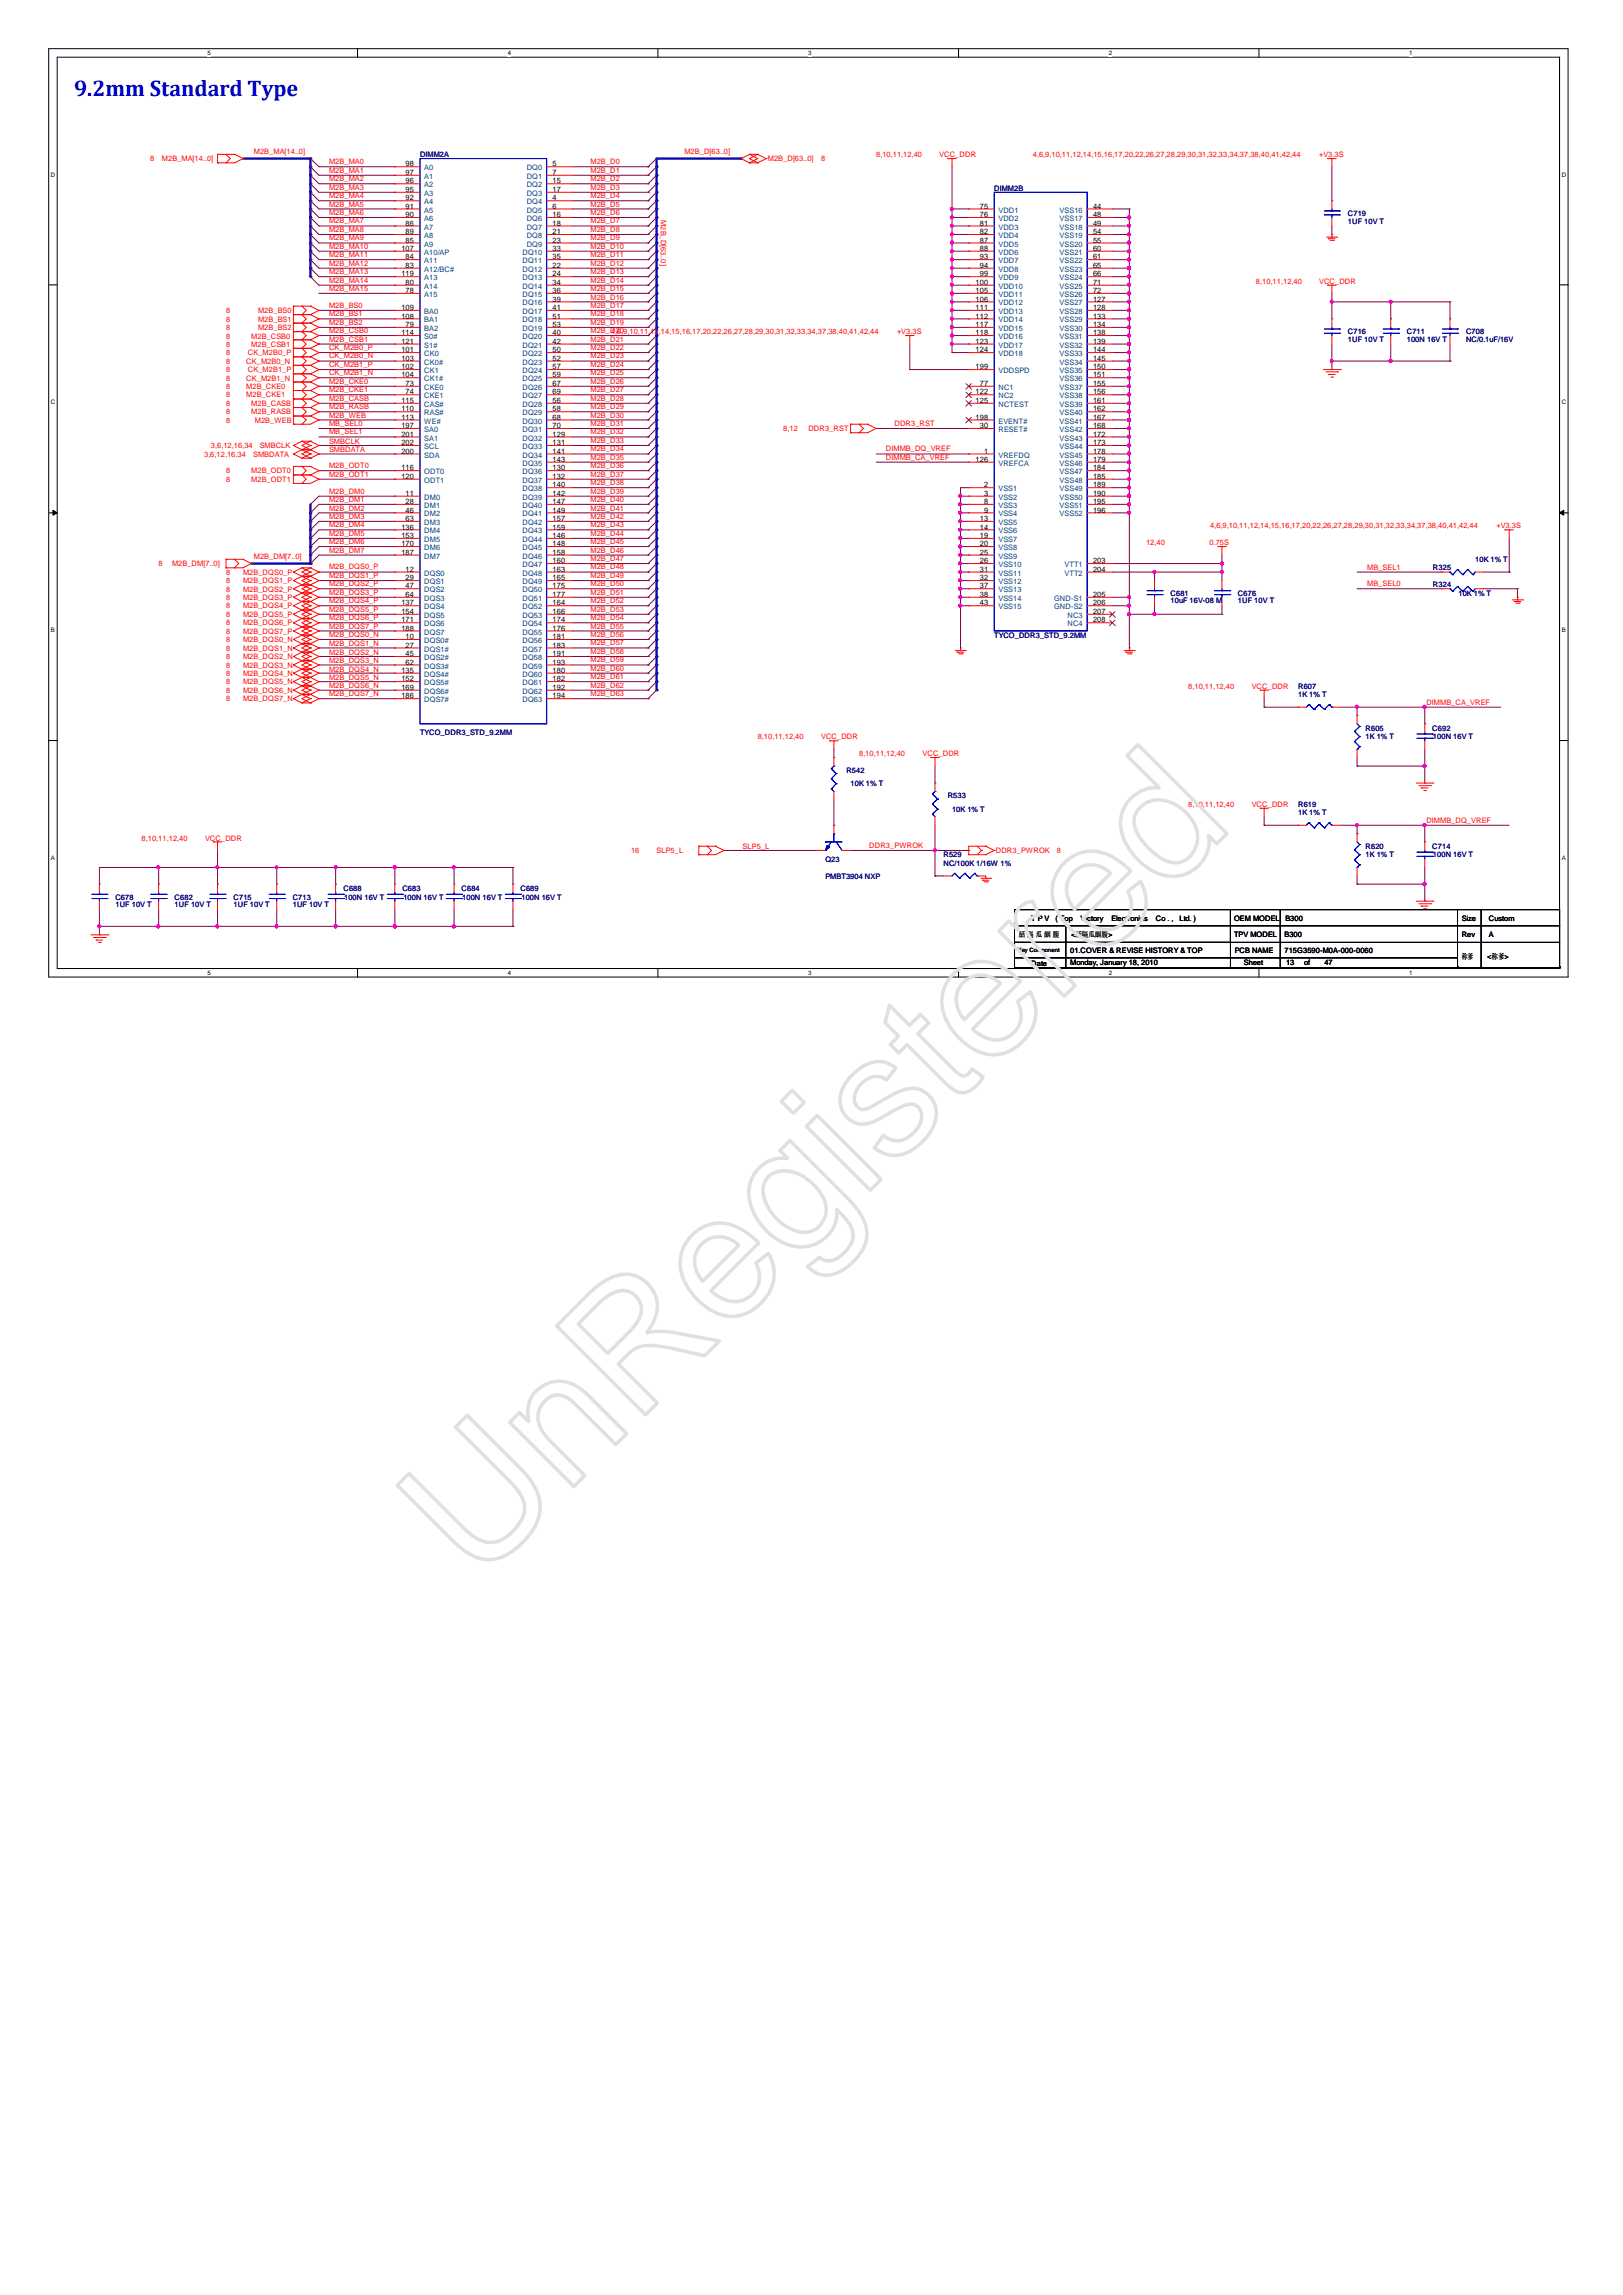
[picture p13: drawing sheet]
<svg xmlns="http://www.w3.org/2000/svg" width="210mm" height="297mm" viewBox="0 0 210 297" stroke-linecap="round" stroke-linejoin="round" font-family="sans-serif">
<defs><g id="words">
<text font-size="22.7" fill="#e0e0e0" x="61.6" y="205" transform="rotate(-45 61.6 205)">UnRegistered</text>
<text font-size="2.9" fill="#00f" x="9.6" y="12.4">9.2mm Standard Type</text>
<g font-size="1" fill="#f00">
<text x="19.4" y="20.9">8</text>
<text x="20.9" y="20.9">M2B_MA[14..0]</text>
<text x="32.8" y="19.9">M2B_MA[14..0]</text>
<text x="42.6" y="22.4">M2B_MA1</text>
<text x="42.6" y="21.3">M2B_MA0</text>
<text x="42.6" y="23.4">M2B_MA2</text>
<text x="76.4" y="21.3">M2B_D0</text>
<text x="76.4" y="22.4">M2B_D1</text>
<text x="76.4" y="23.4">M2B_D2</text>
<text x="88.6" y="19.9">M2B_D[63..0]</text>
<text x="99.3" y="20.9">M2B_D[63..0]</text>
<text x="106.2" y="20.9">8</text>
<text x="113.4" y="20.3">8,10,11,12,40</text>
<text x="121.5" y="20.3">VCC_DDR</text>
<text x="133.6" y="20.3">4,6,9,10,11,12,14,15,16,17,20,22,26,27,28,29,30,31,32,33,34,37,38,40,41,42,44</text>
<text x="170.7" y="20.3">+V3.3S</text>
<text x="42.6" y="24.5">M2B_MA3</text>
<text x="42.6" y="28.9">M2B_MA7</text>
<text x="42.6" y="27.8">M2B_MA6</text>
<text x="42.6" y="25.6">M2B_MA4</text>
<text x="42.6" y="26.7">M2B_MA5</text>
<text x="76.4" y="24.5">M2B_D3</text>
<text x="76.4" y="25.6">M2B_D4</text>
<text x="76.4" y="26.7">M2B_D5</text>
<text x="76.4" y="27.8">M2B_D6</text>
<text x="76.4" y="28.9">M2B_D7</text>
<text x="85.5" y="28.5" transform="rotate(90 85.5 28.5)">M2B_D[63..0]</text>
<text x="42.6" y="33.3">M2B_MA11</text>
<text x="42.6" y="35.5">M2B_MA13</text>
<text x="42.6" y="34.4">M2B_MA12</text>
<text x="42.6" y="32.2">M2B_MA10</text>
<text x="42.6" y="31.1">M2B_MA9</text>
<text x="42.6" y="30">M2B_MA8</text>
<text x="76.4" y="32.2">M2B_D10</text>
<text x="76.4" y="33.3">M2B_D11</text>
<text x="76.4" y="30">M2B_D8</text>
<text x="76.4" y="35.5">M2B_D13</text>
<text x="76.4" y="34.4">M2B_D12</text>
<text x="76.4" y="31.1">M2B_D9</text>
<text x="29.2" y="41.6">8</text>
<text x="29.2" y="40.5">8</text>
<text x="33.4" y="41.6">M2B_BS1</text>
<text x="33.4" y="40.5">M2B_BS0</text>
<text x="42.6" y="39.8">M2B_BS0</text>
<text x="42.6" y="40.9">M2B_BS1</text>
<text x="42.6" y="36.6">M2B_MA14</text>
<text x="42.6" y="37.7">M2B_MA15</text>
<text x="76.4" y="36.6">M2B_D14</text>
<text x="76.4" y="37.7">M2B_D15</text>
<text x="76.4" y="40.9">M2B_D18</text>
<text x="76.4" y="38.8">M2B_D16</text>
<text x="76.4" y="39.8">M2B_D17</text>
<text x="162.5" y="36.7">8,10,11,12,40</text>
<text x="170.7" y="36.7">VCC_DDR</text>
<text x="29.2" y="46">8</text>
<text x="29.2" y="42.7">8</text>
<text x="29.2" y="47.1">8</text>
<text x="29.2" y="43.8">8</text>
<text x="29.2" y="44.9">8</text>
<text x="31.9" y="47.1">CK_M2B0_N</text>
<text x="32.1" y="46">CK_M2B0_P</text>
<text x="32.5" y="43.8">M2B_CSB0</text>
<text x="32.5" y="44.9">M2B_CSB1</text>
<text x="33.4" y="42.7">M2B_BS2</text>
<text x="42.6" y="45.3">CK_M2B0_P</text>
<text x="42.6" y="42">M2B_BS2</text>
<text x="42.6" y="44.2">M2B_CSB1</text>
<text x="42.6" y="43.1">M2B_CSB0</text>
<text x="42.6" y="47.5">CK_M2B1_P</text>
<text x="42.6" y="46.4">CK_M2B0_N</text>
<text x="76.4" y="42">M2B_D19</text>
<text x="76.4" y="45.3">M2B_D22</text>
<text x="76.4" y="44.2">M2B_D21</text>
<text x="76.4" y="46.4">M2B_D23</text>
<text x="76.4" y="43.1">M2B_D20</text>
<text x="76.4" y="47.5">M2B_D24</text>
<text x="79" y="43.3">4,6,9,10,11,12,14,15,16,17,20,22,26,27,28,29,30,31,32,33,34,37,38,40,41,42,44</text>
<text x="116.1" y="43.3">+V3.3S</text>
<text x="29.2" y="52.5">8</text>
<text x="29.2" y="53.6">8</text>
<text x="29.2" y="48.2">8</text>
<text x="29.2" y="49.3">8</text>
<text x="29.2" y="50.3">8</text>
<text x="29.2" y="51.4">8</text>
<text x="31.9" y="49.3">CK_M2B1_N</text>
<text x="31.9" y="50.3">M2B_CKE0</text>
<text x="31.9" y="51.4">M2B_CKE1</text>
<text x="32.1" y="48.2">CK_M2B1_P</text>
<text x="32.5" y="52.5">M2B_CASB</text>
<text x="32.5" y="53.6">M2B_RASB</text>
<text x="42.6" y="50.8">M2B_CKE1</text>
<text x="42.6" y="51.9">M2B_CASB</text>
<text x="42.6" y="53">M2B_RASB</text>
<text x="42.6" y="48.6">CK_M2B1_N</text>
<text x="42.6" y="49.7">M2B_CKE0</text>
<text x="76.4" y="49.7">M2B_D26</text>
<text x="76.4" y="50.8">M2B_D27</text>
<text x="76.4" y="53">M2B_D29</text>
<text x="76.4" y="51.9">M2B_D28</text>
<text x="76.4" y="48.6">M2B_D25</text>
<text x="26.4" y="59.1">3,6,12,16,34</text>
<text x="27.3" y="58">3,6,12,16,34</text>
<text x="29.2" y="54.7">8</text>
<text x="32.8" y="59.1">SMBDATA</text>
<text x="33" y="54.7">M2B_WEB</text>
<text x="33.6" y="58">SMBCLK</text>
<text x="42.6" y="54.1">M2B_WEB</text>
<text x="42.6" y="56.2">MB_SEL1</text>
<text x="42.6" y="58.5">SMBDATA</text>
<text x="42.6" y="55.2">MB_SEL0</text>
<text x="42.6" y="57.4">SMBCLK</text>
<text x="76.4" y="54.1">M2B_D30</text>
<text x="76.4" y="55.2">M2B_D31</text>
<text x="76.4" y="58.4">M2B_D34</text>
<text x="76.4" y="59.5">M2B_D35</text>
<text x="76.4" y="56.2">M2B_D32</text>
<text x="76.4" y="57.3">M2B_D33</text>
<text x="101.3" y="55.8">8,12</text>
<text x="104.6" y="55.8">DDR3_RST</text>
<text x="114.6" y="58.4">DIMMB_DQ_VREF</text>
<text x="114.6" y="59.5">DIMMB_CA_VREF</text>
<text x="115.7" y="55.2">DDR3_RST</text>
<text x="29.2" y="62.3">8</text>
<text x="29.2" y="61.2">8</text>
<text x="32.5" y="62.3">M2B_ODT1</text>
<text x="32.5" y="61.2">M2B_ODT0</text>
<text x="42.6" y="61.7">M2B_ODT1</text>
<text x="42.6" y="60.6">M2B_ODT0</text>
<text x="42.6" y="65">M2B_DM1</text>
<text x="42.6" y="63.9">M2B_DM0</text>
<text x="76.4" y="62.8">M2B_D38</text>
<text x="76.4" y="61.7">M2B_D37</text>
<text x="76.4" y="63.9">M2B_D39</text>
<text x="76.4" y="60.6">M2B_D36</text>
<text x="76.4" y="65">M2B_D40</text>
<text x="42.6" y="68.2">M2B_DM4</text>
<text x="42.6" y="67.1">M2B_DM3</text>
<text x="42.6" y="66.1">M2B_DM2</text>
<text x="42.6" y="71.5">M2B_DM7</text>
<text x="42.6" y="69.3">M2B_DM5</text>
<text x="42.6" y="70.4">M2B_DM6</text>
<text x="76.4" y="67.1">M2B_D42</text>
<text x="76.4" y="68.2">M2B_D43</text>
<text x="76.4" y="71.5">M2B_D46</text>
<text x="76.4" y="70.4">M2B_D45</text>
<text x="76.4" y="69.3">M2B_D44</text>
<text x="76.4" y="66.1">M2B_D41</text>
<text x="148.3" y="70.6">12,40</text>
<text x="156.5" y="70.6">0.75S</text>
<text x="156.6" y="68.4">4,6,9,10,11,12,14,15,16,17,20,22,26,27,28,29,30,31,32,33,34,37,38,40,41,42,44</text>
<text x="193.6" y="68.4">+V3.3S</text>
<text x="20.5" y="73.3">8</text>
<text x="22.3" y="73.3">M2B_DM[7..0]</text>
<text x="29.2" y="74.4">8</text>
<text x="29.2" y="75.5">8</text>
<text x="29.2" y="76.6">8</text>
<text x="29.2" y="77.6">8</text>
<text x="31.4" y="74.4">M2B_DQS0_P</text>
<text x="31.4" y="75.5">M2B_DQS1_P</text>
<text x="31.4" y="76.6">M2B_DQS2_P</text>
<text x="31.4" y="77.6">M2B_DQS3_P</text>
<text x="32.8" y="72.4">M2B_DM[7..0]</text>
<text x="42.6" y="74.8">M2B_DQS1_P</text>
<text x="42.6" y="77">M2B_DQS3_P</text>
<text x="42.6" y="75.9">M2B_DQS2_P</text>
<text x="42.6" y="73.7">M2B_DQS0_P</text>
<text x="76.4" y="72.6">M2B_D47</text>
<text x="76.4" y="75.9">M2B_D50</text>
<text x="76.4" y="77">M2B_D51</text>
<text x="76.4" y="73.7">M2B_D48</text>
<text x="76.4" y="74.8">M2B_D49</text>
<text x="176.9" y="73.8">MB_SEL1</text>
<text x="176.9" y="75.9">MB_SEL0</text>
<text x="29.2" y="79.8">8</text>
<text x="29.2" y="82">8</text>
<text x="29.2" y="80.9">8</text>
<text x="29.2" y="78.7">8</text>
<text x="29.2" y="83.1">8</text>
<text x="31.4" y="79.8">M2B_DQS5_P</text>
<text x="31.4" y="82">M2B_DQS7_P</text>
<text x="31.4" y="80.9">M2B_DQS6_P</text>
<text x="31.4" y="78.7">M2B_DQS4_P</text>
<text x="31.4" y="83.1">M2B_DQS0_N</text>
<text x="42.6" y="83.6">M2B_DQS1_N</text>
<text x="42.6" y="78.1">M2B_DQS4_P</text>
<text x="42.6" y="82.5">M2B_DQS0_N</text>
<text x="42.6" y="79.2">M2B_DQS5_P</text>
<text x="42.6" y="81.4">M2B_DQS7_P</text>
<text x="42.6" y="80.3">M2B_DQS6_P</text>
<text x="76.4" y="80.3">M2B_D54</text>
<text x="76.4" y="79.2">M2B_D53</text>
<text x="76.4" y="81.4">M2B_D55</text>
<text x="76.4" y="78.1">M2B_D52</text>
<text x="76.4" y="82.5">M2B_D56</text>
<text x="76.4" y="83.5">M2B_D57</text>
<text x="29.2" y="84.2">8</text>
<text x="29.2" y="88.6">8</text>
<text x="29.2" y="89.7">8</text>
<text x="29.2" y="86.4">8</text>
<text x="29.2" y="85.3">8</text>
<text x="29.2" y="87.5">8</text>
<text x="31.4" y="84.2">M2B_DQS1_N</text>
<text x="31.4" y="88.6">M2B_DQS5_N</text>
<text x="31.4" y="89.7">M2B_DQS6_N</text>
<text x="31.4" y="86.4">M2B_DQS3_N</text>
<text x="31.4" y="85.3">M2B_DQS2_N</text>
<text x="31.4" y="87.5">M2B_DQS4_N</text>
<text x="42.6" y="86.9">M2B_DQS4_N</text>
<text x="42.6" y="85.8">M2B_DQS3_N</text>
<text x="42.6" y="84.7">M2B_DQS2_N</text>
<text x="42.6" y="88">M2B_DQS5_N</text>
<text x="42.6" y="89">M2B_DQS6_N</text>
<text x="76.4" y="84.6">M2B_D58</text>
<text x="76.4" y="85.7">M2B_D59</text>
<text x="76.4" y="89">M2B_D62</text>
<text x="76.4" y="87.9">M2B_D61</text>
<text x="76.4" y="86.8">M2B_D60</text>
<text x="153.7" y="89.1">8,10,11,12,40</text>
<text x="162" y="89.1">VCC_DDR</text>
<text x="29.2" y="90.8">8</text>
<text x="31.4" y="90.8">M2B_DQS7_N</text>
<text x="42.6" y="90.1">M2B_DQS7_N</text>
<text x="76.4" y="90.1">M2B_D63</text>
<text x="98" y="95.7">8,10,11,12,40</text>
<text x="106.2" y="95.7">VCC_DDR</text>
<text x="184.6" y="91.2">DIMMB_CA_VREF</text>
<text x="111.2" y="97.9">8,10,11,12,40</text>
<text x="119.4" y="97.9">VCC_DDR</text>
<text x="153.7" y="104.4">8,10,11,12,40</text>
<text x="162" y="104.4">VCC_DDR</text>
<text x="184.6" y="106.5">DIMMB_DQ_VREF</text>
<text x="18.3" y="108.8">8,10,11,12,40</text>
<text x="26.5" y="108.8">VCC_DDR</text>
<text x="81.7" y="110.4">16</text>
<text x="85" y="110.4">SLP5_L</text>
<text x="96.1" y="109.8">SLP5_L</text>
<text x="112.5" y="109.8">DDR3_PWROK</text>
<text x="128.9" y="110.4">DDR3_PWROK</text>
<text x="136.7" y="110.4">8</text>
</g>
<g font-size="1">
<text x="52.5" y="21.5">98</text>
<text x="52.5" y="22.6">97</text>
<text x="52.5" y="23.7">96</text>
<text x="71.5" y="21.5">5</text>
<text x="71.5" y="22.6">7</text>
<text x="71.5" y="23.7">15</text>
<text x="52.5" y="24.8">95</text>
<text x="52.5" y="25.9">92</text>
<text x="52.5" y="27">91</text>
<text x="52.5" y="28.1">90</text>
<text x="52.5" y="29.2">86</text>
<text x="71.5" y="24.8">17</text>
<text x="71.5" y="25.9">4</text>
<text x="71.5" y="27">6</text>
<text x="71.5" y="28.1">16</text>
<text x="71.5" y="29.2">18</text>
<text x="126.8" y="27">75</text>
<text x="126.8" y="28.1">76</text>
<text x="126.8" y="29.2">81</text>
<text x="141.4" y="27">44</text>
<text x="141.4" y="28.1">48</text>
<text x="141.4" y="29.2">49</text>
<text x="51.9" y="32.5">107</text>
<text x="51.9" y="35.8">119</text>
<text x="52.5" y="30.3">89</text>
<text x="52.5" y="31.4">85</text>
<text x="52.5" y="33.6">84</text>
<text x="52.5" y="34.7">83</text>
<text x="71.5" y="30.3">21</text>
<text x="71.5" y="31.4">23</text>
<text x="71.5" y="32.5">33</text>
<text x="71.5" y="33.6">35</text>
<text x="71.5" y="34.7">22</text>
<text x="71.5" y="35.8">24</text>
<text x="126.8" y="30.3">82</text>
<text x="126.8" y="31.4">87</text>
<text x="126.8" y="32.5">88</text>
<text x="126.8" y="33.6">93</text>
<text x="126.8" y="34.7">94</text>
<text x="126.8" y="35.8">99</text>
<text x="141.4" y="30.3">54</text>
<text x="141.4" y="31.4">55</text>
<text x="141.4" y="32.5">60</text>
<text x="141.4" y="33.6">61</text>
<text x="141.4" y="34.7">65</text>
<text x="141.4" y="35.8">66</text>
<text x="51.9" y="40.1">109</text>
<text x="51.9" y="41.2">108</text>
<text x="52.5" y="36.9">80</text>
<text x="52.5" y="37.9">78</text>
<text x="71.5" y="36.9">34</text>
<text x="71.5" y="37.9">36</text>
<text x="71.5" y="39">39</text>
<text x="71.5" y="40.1">41</text>
<text x="71.5" y="41.2">51</text>
<text x="126.2" y="36.9">100</text>
<text x="126.2" y="37.9">105</text>
<text x="126.2" y="39">106</text>
<text x="126.2" y="40.1">111</text>
<text x="126.2" y="41.2">112</text>
<text x="141.4" y="36.9">71</text>
<text x="141.4" y="37.9">72</text>
<text x="141.4" y="39">127</text>
<text x="141.4" y="40.1">128</text>
<text x="141.4" y="41.2">133</text>
<text x="51.9" y="43.4">114</text>
<text x="51.9" y="45.6">101</text>
<text x="51.9" y="46.7">103</text>
<text x="51.9" y="47.8">102</text>
<text x="51.9" y="44.5">121</text>
<text x="52.5" y="42.3">79</text>
<text x="71.5" y="42.3">53</text>
<text x="71.5" y="43.4">40</text>
<text x="71.5" y="44.5">42</text>
<text x="71.5" y="45.6">50</text>
<text x="71.5" y="46.7">52</text>
<text x="71.5" y="47.8">57</text>
<text x="126.2" y="47.8">199</text>
<text x="126.2" y="42.3">117</text>
<text x="126.2" y="43.4">118</text>
<text x="126.2" y="44.5">123</text>
<text x="126.2" y="45.6">124</text>
<text x="141.4" y="43.4">138</text>
<text x="141.4" y="44.5">139</text>
<text x="141.4" y="45.6">144</text>
<text x="141.4" y="46.7">145</text>
<text x="141.4" y="47.8">150</text>
<text x="141.4" y="42.3">134</text>
<text x="51.9" y="48.8">104</text>
<text x="51.9" y="52.1">115</text>
<text x="51.9" y="53.2">110</text>
<text x="52.5" y="49.9">73</text>
<text x="52.5" y="51">74</text>
<text x="71.5" y="48.8">59</text>
<text x="71.5" y="49.9">67</text>
<text x="71.5" y="51">69</text>
<text x="71.5" y="52.1">56</text>
<text x="71.5" y="53.2">58</text>
<text x="126.2" y="51">122</text>
<text x="126.2" y="52.1">125</text>
<text x="126.8" y="49.9">77</text>
<text x="141.4" y="48.8">151</text>
<text x="141.4" y="49.9">155</text>
<text x="141.4" y="51">156</text>
<text x="141.4" y="52.1">161</text>
<text x="141.4" y="53.2">162</text>
<text x="51.9" y="54.3">113</text>
<text x="51.9" y="55.4">197</text>
<text x="51.9" y="56.5">201</text>
<text x="51.9" y="57.6">202</text>
<text x="51.9" y="58.7">200</text>
<text x="71.5" y="54.3">68</text>
<text x="71.5" y="55.4">70</text>
<text x="71.5" y="56.5">129</text>
<text x="71.5" y="57.6">131</text>
<text x="71.5" y="58.7">141</text>
<text x="71.5" y="59.8">143</text>
<text x="126.2" y="59.8">126</text>
<text x="126.2" y="54.3">198</text>
<text x="126.8" y="55.4">30</text>
<text x="127.3" y="58.7">1</text>
<text x="141.4" y="54.3">167</text>
<text x="141.4" y="55.4">168</text>
<text x="141.4" y="56.5">172</text>
<text x="141.4" y="57.6">173</text>
<text x="141.4" y="58.7">178</text>
<text x="141.4" y="59.8">179</text>
<text x="51.9" y="60.9">116</text>
<text x="51.9" y="62">120</text>
<text x="52.5" y="64.2">11</text>
<text x="52.5" y="65.2">28</text>
<text x="71.5" y="60.9">130</text>
<text x="71.5" y="62">132</text>
<text x="71.5" y="63.1">140</text>
<text x="71.5" y="64.2">142</text>
<text x="71.5" y="65.2">147</text>
<text x="127.3" y="63.1">2</text>
<text x="127.3" y="64.2">3</text>
<text x="127.3" y="65.2">8</text>
<text x="141.4" y="60.9">184</text>
<text x="141.4" y="62">185</text>
<text x="141.4" y="63.1">189</text>
<text x="141.4" y="64.2">190</text>
<text x="141.4" y="65.2">195</text>
<text x="51.9" y="68.5">136</text>
<text x="51.9" y="69.6">153</text>
<text x="51.9" y="70.7">170</text>
<text x="51.9" y="71.8">187</text>
<text x="52.5" y="66.3">46</text>
<text x="52.5" y="67.4">63</text>
<text x="71.5" y="66.3">149</text>
<text x="71.5" y="67.4">157</text>
<text x="71.5" y="68.5">159</text>
<text x="71.5" y="69.6">146</text>
<text x="71.5" y="70.7">148</text>
<text x="71.5" y="71.8">158</text>
<text x="126.8" y="67.4">13</text>
<text x="126.8" y="68.5">14</text>
<text x="126.8" y="69.6">19</text>
<text x="126.8" y="70.7">20</text>
<text x="126.8" y="71.8">25</text>
<text x="127.3" y="66.3">9</text>
<text x="141.4" y="66.3">196</text>
<text x="52.5" y="74">12</text>
<text x="52.5" y="75.1">29</text>
<text x="52.5" y="76.2">47</text>
<text x="52.5" y="77.3">64</text>
<text x="71.5" y="72.9">160</text>
<text x="71.5" y="74">163</text>
<text x="71.5" y="75.1">165</text>
<text x="71.5" y="76.2">175</text>
<text x="71.5" y="77.3">177</text>
<text x="126.8" y="72.9">26</text>
<text x="126.8" y="74">31</text>
<text x="126.8" y="75.1">32</text>
<text x="126.8" y="76.2">37</text>
<text x="126.8" y="77.3">38</text>
<text x="141.4" y="72.9">203</text>
<text x="141.4" y="74">204</text>
<text x="141.4" y="77.3">205</text>
<text x="51.9" y="78.4">137</text>
<text x="51.9" y="79.5">154</text>
<text x="51.9" y="80.6">171</text>
<text x="51.9" y="81.6">188</text>
<text x="52.5" y="82.7">10</text>
<text x="52.5" y="83.8">27</text>
<text x="71.5" y="78.4">164</text>
<text x="71.5" y="79.5">166</text>
<text x="71.5" y="80.6">174</text>
<text x="71.5" y="81.6">176</text>
<text x="71.5" y="82.7">181</text>
<text x="71.5" y="83.8">183</text>
<text x="126.8" y="78.4">43</text>
<text x="141.4" y="78.4">206</text>
<text x="141.4" y="79.5">207</text>
<text x="141.4" y="80.6">208</text>
<text x="51.9" y="87.1">135</text>
<text x="51.9" y="88.2">152</text>
<text x="51.9" y="89.3">169</text>
<text x="52.5" y="84.9">45</text>
<text x="52.5" y="86">62</text>
<text x="71.5" y="84.9">191</text>
<text x="71.5" y="86">193</text>
<text x="71.5" y="87.1">180</text>
<text x="71.5" y="88.2">182</text>
<text x="71.5" y="89.3">192</text>
<text x="51.9" y="90.4">186</text>
<text x="71.5" y="90.4">194</text>
<text x="133.4" y="119.2">T P V</text>
<text x="136.6" y="119.2">( Top</text>
<text x="139.8" y="119.2">Victory</text>
<text x="143.8" y="119.2">Electronics</text>
<text x="149.6" y="119.2">Co . ,</text>
<text x="152.6" y="119.2">Ltd. )</text>
<text x="159.7" y="119.2">OEM MODEL</text>
<text x="166.3" y="119.2">B300</text>
<text x="189.1" y="119.2">Size</text>
<text x="192.7" y="119.2">Custom</text>
<text x="131.8" y="121.3">絬 隔 瓜 絪 腹</text>
<text x="133.4" y="125">Date</text>
<text x="138.5" y="124.9">Monday, January 18, 2010</text>
<text x="138.5" y="123.3">01.COVER &amp; REVISE HISTORY &amp; TOP</text>
<text x="138.6" y="121.2">&lt;絬隔瓜絪腹&gt;</text>
<text x="159.7" y="121.2">TPV MODEL</text>
<text x="159.8" y="123.3">PCB NAME</text>
<text x="160.9" y="124.9">Sheet</text>
<text x="166.2" y="121.3">B300</text>
<text x="166.2" y="123.4">715G3590-M0A-000-0060</text>
<text x="166.4" y="124.9">13</text>
<text x="168.7" y="124.9">of</text>
<text x="171.4" y="124.9">47</text>
<text x="189.1" y="121.3">Rev</text>
<text x="189.1" y="124.2">称爹</text>
<text x="192.4" y="124.2">&lt;称爹&gt;</text>
<text x="192.7" y="121.3">A</text>
</g>
<g font-size="1" fill="#000080">
<text x="54.3" y="20.3">DIMM2A</text>
<text x="128.6" y="24.7">DIMM2B</text>
<text x="174.4" y="27.9">C719</text>
<text x="174.4" y="28.9">1UF 10V T</text>
<text x="174.4" y="43.3">C716</text>
<text x="174.4" y="44.2">1UF 10V T</text>
<text x="182" y="43.3">C711</text>
<text x="182" y="44.2">100N 16V T</text>
<text x="189.7" y="43.3">C708</text>
<text x="189.7" y="44.2">NC/0.1uF/16V</text>
<text x="151.5" y="77.1">C681</text>
<text x="160.2" y="77.1">C676</text>
<text x="185.4" y="76">R324</text>
<text x="185.4" y="73.8">R325</text>
<text x="188.7" y="77.1">10K 1% T</text>
<text x="190.9" y="72.7">10K 1% T</text>
<text x="128.6" y="82.5">TYCO_DDR3_STD_9.2MM</text>
<text x="151.5" y="78.1">10uF 16V-08 M</text>
<text x="160.2" y="78.1">1UF 10V T</text>
<text x="168" y="89.1">R607</text>
<text x="54.3" y="95.1">TYCO_DDR3_STD_9.2MM</text>
<text x="168" y="90.2">1K 1% T</text>
<text x="176.7" y="94.6">R605</text>
<text x="176.7" y="95.7">1K 1% T</text>
<text x="185.3" y="94.6">C692</text>
<text x="185.4" y="95.7">100N 16V T</text>
<text x="109.5" y="100">R542</text>
<text x="110.1" y="101.8">10K 1% T</text>
<text x="122.6" y="103.3">R533</text>
<text x="123.2" y="105.1">10K 1% T</text>
<text x="168" y="104.4">R619</text>
<text x="168" y="105.5">1K 1% T</text>
<text x="106.8" y="111.5">Q23</text>
<text x="106.8" y="113.8">PMBT3904 NXP</text>
<text x="122.1" y="110.9">R529</text>
<text x="122.1" y="112">NC/100K 1/16W 1%</text>
<text x="176.7" y="109.8">R620</text>
<text x="176.7" y="110.9">1K 1% T</text>
<text x="185.3" y="109.8">C714</text>
<text x="185.4" y="110.9">100N 16V T</text>
<text x="14.9" y="116.4">C678</text>
<text x="14.9" y="117.4">1UF 10V T</text>
<text x="22.6" y="116.4">C682</text>
<text x="22.6" y="117.4">1UF 10V T</text>
<text x="30.2" y="116.4">C715</text>
<text x="30.2" y="117.4">1UF 10V T</text>
<text x="37.9" y="116.4">C713</text>
<text x="37.9" y="117.4">1UF 10V T</text>
<text x="44.4" y="115.3">C688</text>
<text x="44.5" y="116.4">100N 16V T</text>
<text x="52.1" y="115.3">C683</text>
<text x="52.2" y="116.4">100N 16V T</text>
<text x="59.7" y="115.3">C684</text>
<text x="59.8" y="116.4">100N 16V T</text>
<text x="67.3" y="115.3">C689</text>
<text x="67.5" y="116.4">100N 16V T</text>
</g>
<g font-size="1" fill="#004080">
<text x="54.9" y="22">A0</text>
<text x="54.9" y="23.1">A1</text>
<text x="68.1" y="22">DQ0</text>
<text x="68.1" y="23.1">DQ1</text>
<text x="54.9" y="24.2">A2</text>
<text x="54.9" y="25.4">A3</text>
<text x="54.9" y="26.5">A4</text>
<text x="54.9" y="27.5">A5</text>
<text x="54.9" y="28.6">A6</text>
<text x="54.9" y="29.7">A7</text>
<text x="68.1" y="24.2">DQ2</text>
<text x="68.1" y="25.4">DQ3</text>
<text x="68.1" y="26.5">DQ4</text>
<text x="68.1" y="27.5">DQ5</text>
<text x="68.1" y="28.6">DQ6</text>
<text x="68.1" y="29.7">DQ7</text>
<text x="129.2" y="27.5">VDD1</text>
<text x="129.2" y="28.6">VDD2</text>
<text x="129.2" y="29.7">VDD3</text>
<text x="137.1" y="27.5">VSS16</text>
<text x="137.1" y="28.6">VSS17</text>
<text x="137.1" y="29.7">VSS18</text>
<text x="54.9" y="30.8">A8</text>
<text x="54.9" y="31.9">A9</text>
<text x="54.9" y="33">A10/AP</text>
<text x="54.9" y="34.1">A11</text>
<text x="54.9" y="35.2">A12/BC#</text>
<text x="67.6" y="33">DQ10</text>
<text x="67.6" y="34.1">DQ11</text>
<text x="67.6" y="35.2">DQ12</text>
<text x="68.1" y="30.8">DQ8</text>
<text x="68.1" y="31.9">DQ9</text>
<text x="129.2" y="30.8">VDD4</text>
<text x="129.2" y="31.9">VDD5</text>
<text x="129.2" y="33">VDD6</text>
<text x="129.2" y="34.1">VDD7</text>
<text x="129.2" y="35.2">VDD8</text>
<text x="137.1" y="30.8">VSS19</text>
<text x="137.1" y="31.9">VSS20</text>
<text x="137.1" y="33">VSS21</text>
<text x="137.1" y="34.1">VSS22</text>
<text x="137.1" y="35.2">VSS23</text>
<text x="54.9" y="36.3">A13</text>
<text x="54.9" y="37.4">A14</text>
<text x="54.9" y="38.4">A15</text>
<text x="54.9" y="40.6">BA0</text>
<text x="54.9" y="41.7">BA1</text>
<text x="67.6" y="36.3">DQ13</text>
<text x="67.6" y="37.4">DQ14</text>
<text x="67.6" y="38.4">DQ15</text>
<text x="67.6" y="39.5">DQ16</text>
<text x="67.6" y="40.6">DQ17</text>
<text x="67.6" y="41.7">DQ18</text>
<text x="129.2" y="36.3">VDD9</text>
<text x="129.2" y="37.4">VDD10</text>
<text x="129.2" y="38.4">VDD11</text>
<text x="129.2" y="39.5">VDD12</text>
<text x="129.2" y="40.6">VDD13</text>
<text x="129.2" y="41.7">VDD14</text>
<text x="137.1" y="36.3">VSS24</text>
<text x="137.1" y="37.4">VSS25</text>
<text x="137.1" y="38.4">VSS26</text>
<text x="137.1" y="39.5">VSS27</text>
<text x="137.1" y="40.6">VSS28</text>
<text x="137.1" y="41.7">VSS29</text>
<text x="54.9" y="43.9">S0#</text>
<text x="54.9" y="46.1">CK0</text>
<text x="54.9" y="47.2">CK0#</text>
<text x="54.9" y="42.8">BA2</text>
<text x="54.9" y="45">S1#</text>
<text x="67.6" y="42.8">DQ19</text>
<text x="67.6" y="43.9">DQ20</text>
<text x="67.6" y="45">DQ21</text>
<text x="67.6" y="46.1">DQ22</text>
<text x="67.6" y="47.2">DQ23</text>
<text x="129.2" y="42.8">VDD15</text>
<text x="129.2" y="43.9">VDD16</text>
<text x="129.2" y="45">VDD17</text>
<text x="129.2" y="46.1">VDD18</text>
<text x="137.1" y="43.9">VSS31</text>
<text x="137.1" y="45">VSS32</text>
<text x="137.1" y="46.1">VSS33</text>
<text x="137.1" y="47.2">VSS34</text>
<text x="137.1" y="42.8">VSS30</text>
<text x="54.9" y="48.3">CK1</text>
<text x="54.9" y="49.4">CK1#</text>
<text x="54.9" y="50.5">CKE0</text>
<text x="54.9" y="51.6">CKE1</text>
<text x="54.9" y="52.7">CAS#</text>
<text x="54.9" y="53.8">RAS#</text>
<text x="67.6" y="48.3">DQ24</text>
<text x="67.6" y="49.4">DQ25</text>
<text x="67.6" y="50.5">DQ26</text>
<text x="67.6" y="51.6">DQ27</text>
<text x="67.6" y="52.7">DQ28</text>
<text x="67.6" y="53.8">DQ29</text>
<text x="129.2" y="48.3">VDDSPD</text>
<text x="129.2" y="50.5">NC1</text>
<text x="129.2" y="51.6">NC2</text>
<text x="129.2" y="52.7">NCTEST</text>
<text x="137.1" y="48.3">VSS35</text>
<text x="137.1" y="49.4">VSS36</text>
<text x="137.1" y="50.5">VSS37</text>
<text x="137.1" y="51.6">VSS38</text>
<text x="137.1" y="52.7">VSS39</text>
<text x="137.1" y="53.8">VSS40</text>
<text x="54.9" y="54.8">WE#</text>
<text x="54.9" y="55.9">SA0</text>
<text x="54.9" y="57">SA1</text>
<text x="54.9" y="58.1">SCL</text>
<text x="54.9" y="59.2">SDA</text>
<text x="67.6" y="54.8">DQ30</text>
<text x="67.6" y="55.9">DQ31</text>
<text x="67.6" y="57">DQ32</text>
<text x="67.6" y="58.1">DQ33</text>
<text x="67.6" y="59.2">DQ34</text>
<text x="129.2" y="59.2">VREFDQ</text>
<text x="129.2" y="54.8">EVENT#</text>
<text x="129.2" y="55.9">RESET#</text>
<text x="137.1" y="54.8">VSS41</text>
<text x="137.1" y="55.9">VSS42</text>
<text x="137.1" y="57">VSS43</text>
<text x="137.1" y="58.1">VSS44</text>
<text x="137.1" y="59.2">VSS45</text>
<text x="54.9" y="61.4">ODT0</text>
<text x="54.9" y="62.5">ODT1</text>
<text x="54.9" y="64.7">DM0</text>
<text x="54.9" y="65.7">DM1</text>
<text x="67.6" y="60.3">DQ35</text>
<text x="67.6" y="61.4">DQ36</text>
<text x="67.6" y="62.5">DQ37</text>
<text x="67.6" y="63.6">DQ38</text>
<text x="67.6" y="64.7">DQ39</text>
<text x="67.6" y="65.7">DQ40</text>
<text x="129.2" y="60.3">VREFCA</text>
<text x="129.2" y="63.6">VSS1</text>
<text x="129.2" y="64.7">VSS2</text>
<text x="129.2" y="65.7">VSS3</text>
<text x="137.1" y="60.3">VSS46</text>
<text x="137.1" y="61.4">VSS47</text>
<text x="137.1" y="62.5">VSS48</text>
<text x="137.1" y="63.6">VSS49</text>
<text x="137.1" y="64.7">VSS50</text>
<text x="137.1" y="65.7">VSS51</text>
<text x="54.9" y="66.8">DM2</text>
<text x="54.9" y="67.9">DM3</text>
<text x="54.9" y="69">DM4</text>
<text x="54.9" y="70.1">DM5</text>
<text x="54.9" y="71.2">DM6</text>
<text x="67.6" y="66.8">DQ41</text>
<text x="67.6" y="67.9">DQ42</text>
<text x="67.6" y="69">DQ43</text>
<text x="67.6" y="70.1">DQ44</text>
<text x="67.6" y="71.2">DQ45</text>
<text x="129.2" y="66.8">VSS4</text>
<text x="129.2" y="67.9">VSS5</text>
<text x="129.2" y="69">VSS6</text>
<text x="129.2" y="70.1">VSS7</text>
<text x="129.2" y="71.2">VSS8</text>
<text x="137.1" y="66.8">VSS52</text>
<text x="54.9" y="72.3">DM7</text>
<text x="54.9" y="74.5">DQS0</text>
<text x="54.9" y="75.6">DQS1</text>
<text x="54.9" y="76.7">DQS2</text>
<text x="54.9" y="77.8">DQS3</text>
<text x="67.6" y="72.3">DQ46</text>
<text x="67.6" y="73.4">DQ47</text>
<text x="67.6" y="74.5">DQ48</text>
<text x="67.6" y="75.6">DQ49</text>
<text x="67.6" y="76.7">DQ50</text>
<text x="67.6" y="77.8">DQ51</text>
<text x="129.2" y="72.3">VSS9</text>
<text x="129.2" y="73.4">VSS10</text>
<text x="129.2" y="74.5">VSS11</text>
<text x="129.2" y="75.6">VSS12</text>
<text x="129.2" y="76.7">VSS13</text>
<text x="129.2" y="77.8">VSS14</text>
<text x="136.4" y="77.8">GND-S1</text>
<text x="137.7" y="73.4">VTT1</text>
<text x="137.7" y="74.5">VTT2</text>
<text x="54.9" y="78.9">DQS4</text>
<text x="54.9" y="80">DQS5</text>
<text x="54.9" y="81.1">DQS6</text>
<text x="54.9" y="82.1">DQS7</text>
<text x="54.9" y="83.2">DQS0#</text>
<text x="67.6" y="78.9">DQ52</text>
<text x="67.6" y="80">DQ53</text>
<text x="67.6" y="81.1">DQ54</text>
<text x="67.6" y="82.1">DQ55</text>
<text x="67.6" y="83.2">DQ56</text>
<text x="129.2" y="78.9">VSS15</text>
<text x="136.4" y="78.9">GND-S2</text>
<text x="138.1" y="80">NC3</text>
<text x="138.1" y="81.1">NC4</text>
<text x="54.9" y="84.3">DQS1#</text>
<text x="54.9" y="85.4">DQS2#</text>
<text x="54.9" y="86.5">DQS3#</text>
<text x="54.9" y="87.6">DQS4#</text>
<text x="54.9" y="88.7">DQS5#</text>
<text x="54.9" y="89.8">DQS6#</text>
<text x="67.6" y="84.3">DQ57</text>
<text x="67.6" y="85.4">DQ58</text>
<text x="67.6" y="86.5">DQ59</text>
<text x="67.6" y="87.6">DQ60</text>
<text x="67.6" y="88.7">DQ61</text>
<text x="67.6" y="89.8">DQ62</text>
<text x="54.9" y="90.9">DQS7#</text>
<text x="67.6" y="90.9">DQ63</text>
</g>
<g font-size=".8">
<text x="26.8" y="7.1">5</text>
<text x="65.7" y="7.1">4</text>
<text x="104.6" y="7.1">3</text>
<text x="143.5" y="7.1">2</text>
<text x="182.3" y="7.1">1</text>
<text x="6.6" y="22.9">D</text>
<text x="202.1" y="22.9">D</text>
<text x="6.6" y="52.3">C</text>
<text x="202.1" y="52.3">C</text>
<text x="6.6" y="81.8">B</text>
<text x="202.1" y="81.8">B</text>
<text x="6.6" y="111.3">A</text>
<text x="202.1" y="111.3">A</text>
<text x="131.7" y="123.1">Key Component</text>
<text x="26.8" y="126.2">5</text>
<text x="65.7" y="126.2">4</text>
<text x="104.6" y="126.2">3</text>
<text x="143.5" y="126.2">2</text>
<text x="182.3" y="126.2">1</text>
</g>
</g></defs>
<path d="M6.3 6.3h196.6v120.1h-196.6zM7.4 7.4h194.4v117.9h-194.4z" fill="none" stroke="#000" stroke-width=".13"/>
<g fill="#fff">
<path d="M26.8 6.4h.5v.9h-.5z"/>
<path d="M26.8 125.5h.5v.9h-.5z"/>
</g>
<path d="M46.3 6.3v1.1M46.3 125.3v1.1" fill="none" stroke="#000" stroke-width=".13"/>
<g fill="#fff">
<path d="M65.7 6.4h.4v.9h-.4z"/>
<path d="M65.7 125.5h.4v.9h-.4z"/>
</g>
<path d="M85.1 6.3v1.1M85.1 125.3v1.1" fill="none" stroke="#000" stroke-width=".13"/>
<g fill="#fff">
<path d="M104.6 6.4h.4v.9h-.4z"/>
<path d="M104.6 125.5h.4v.9h-.4z"/>
</g>
<path d="M124 6.3v1.1M124 125.3v1.1" fill="none" stroke="#000" stroke-width=".13"/>
<g fill="#fff">
<path d="M143.5 6.4h.4v.9h-.4z"/>
<path d="M143.5 125.5h.4v.9h-.4z"/>
</g>
<path d="M162.9 6.3v1.1M162.9 125.3v1.1" fill="none" stroke="#000" stroke-width=".13"/>
<g fill="#fff">
<path d="M182.3 6.4h.4v.9h-.4z"/>
<path d="M182.3 125.5h.4v.9h-.4z"/>
<path d="M6.6 22.1h.5v.9h-.5z"/>
<path d="M202.1 22.1h.5v.9h-.5z"/>
<path d="M6.6 51.6h.5v.9h-.5z"/>
<path d="M202.1 51.6h.5v.9h-.5z"/>
</g>
<path d="M6.3 36.9h1.1M201.8 36.9h1.1" fill="none" stroke="#000" stroke-width=".13"/>
<g fill="#fff">
<path d="M6.6 81.1h.5v.9h-.5z"/>
<path d="M202.1 81.1h.5v.9h-.5z"/>
</g>
<path d="M6.3 66.4h1.1M201.8 66.4h1.1" fill="none" stroke="#000" stroke-width=".13"/>
<path d="M6.9 66l.5 .4-.5 .3zM201.8 66.4l.5-.4v.7z" fill="#000" stroke="#000" stroke-width=".13"/>
<g fill="#fff">
<path d="M6.6 110.6h.5v.9h-.5z"/>
<path d="M202.1 110.6h.5v.9h-.5z"/>
</g>
<g fill="none" stroke="#000" stroke-width=".13">
<path d="M6.3 95.8h1.1M201.8 95.8h1.1M131.3 117.7h27.9v2.1h-27.9zM131.3 119.8h27.9v2.2h-27.9zM137.9 119.8v5.5M159.2 117.7h42.6v2.1h-42.6zM159.2 119.8h42.6v2.2h-42.6zM165.6 117.8v7.5M188.6 117.7v7.4M191.6 117.7v7.6M131.3 123.9h57.3v1.4h-57.3zM131.3 122h27.9v1.9h-27.9z"/>
<path d="M137.9 125.3h.1M159.2 123.9h29.4v1.4h-29.4zM165.6 125.3h.1M188.6 125.1h.1M188.6 125.3h13.2M191.6 125.3h.1M201.8 125.1h.1M201.8 125.3h.1M201.8 122v3.1"/>
</g>
<g fill="none" stroke="#800040" stroke-width=".13">
<path d="M40.2 31.4h.1M40.2 29.2h.1M40.2 21.6h.1M40.2 23.8h.1M40.2 35.8h.1M40.2 34.7h.1M40.2 27h.1M40.2 24.9h.1M40.2 22.7h.1M40.2 30.3h.1M40.2 33.6h.1M40.2 28.1h.1"/>
<path d="M40.2 26h.1M40.2 32.5h.1M40.2 20.5h.1M40.2 32.5l1.1 1.1h9.8M40.2 29.2l1.1 1.1h9.8M40.2 27l1.1 1.1h9.8M40.2 23.8l1.1 1.1h9.8M40.2 35.8l1.1 1.1h9.8M40.2 26l1.1 1h9.8M40.2 28.1l1.1 1.1h9.8M40.2 34.7l1.1 1.1h9.8M40.2 24.9l1.1 1.1h9.8"/>
<path d="M40.2 33.6l1.1 1.1h9.8M40.2 21.6l1.1 1.1h9.8M40.2 31.4l1.1 1.1h9.8M40.2 20.5l1.1 1.1h9.8M40.2 30.3l1.1 1.1h9.8M40.2 22.7l1.1 1.1h9.8M41.3 38h9.8M51.1 33.6h.1M51.1 24.9h.1M51.1 29.2h.1M51.1 35.8h.1M51.1 28.1h.1"/>
<path d="M51.1 26h.1M51.1 34.7h.1M51.1 22.7h.1M51.1 21.6h.1M51.1 27h.1M51.1 32.5h.1M51.1 36.9h.1M51.1 31.4h.1M51.1 23.8h.1M51.1 38h.1M51.1 30.3h.1M74 33.6h9.9"/>
<path d="M74 39.1h9.9M74 30.3h9.9M74 28.1h9.9M74 24.9h9.9M74 38h9.9M74 36.9h9.9M74 27h9.9M74 29.2h9.9M74 35.8h9.9M74 26h9.9M74 34.7h9.9M74 22.7h9.9"/>
<path d="M74 32.5h9.9M74 21.6h9.9M74 31.4h9.9M74 23.8h9.9M83.9 21.6h.1M83.9 22.7h.1M83.9 23.8h.1M83.9 24.9h.1M83.9 26h.1M83.9 27h.1M83.9 28.1h.1M83.9 29.2h.1"/>
<path d="M83.9 32.5h.1M83.9 33.6h.1M83.9 30.3h.1M83.9 36.9h.1M83.9 35.8h.1M83.9 38h.1M83.9 34.7h.1M83.9 31.4h.1M83.9 39.1h.1M85 33.6l-1.1 1.1M85 36.9l-1.1 1.1M85 32.5l-1.1 1.1"/>
<path d="M85 26l-1.1 1M85 35.8l-1.1 1.1M85 31.4l-1.1 1.1M85 24.9l-1.1 1.1M85 34.7l-1.1 1.1M85 30.3l-1.1 1.1M85 23.8l-1.1 1.1M85 29.2l-1.1 1.1M85 27l-1.1 1.1M85 28.1l-1.1 1.1M85 22.7l-1.1 1.1M85 21.6l-1.1 1.1"/>
<path d="M85 20.5l-1.1 1.1M85 39.1l-1.1 1.1M85 38l-1.1 1.1M123.2 39.1h.1M123.2 31.4h.1M123.2 34.7h.1M123.2 36.9h.1M123.2 35.8h.1M123.2 28.1h.1M123.2 33.6h.1M123.2 27h.1M123.2 32.5h.1"/>
<path d="M123.2 30.3h.1M123.2 29.2h.1M123.2 38h.1M123.2 21.6v24M123.2 33.6h2.1M123.2 39.1h2.1M123.2 30.3h2.1M123.2 28.1h2.1M123.2 38h2.1M123.2 36.9h2.1M123.2 27h2.1M123.2 29.2h2.1"/>
<path d="M123.2 35.8h2.1M123.2 34.7h2.1M123.2 32.5h2.1M123.2 31.4h2.1M125.3 30.3h.1M125.3 28.1h.1M125.3 39.1h.1M125.3 27h.1M125.3 35.8h.1M125.3 36.9h.1M125.3 34.7h.1M125.3 32.5h.1"/>
<path d="M125.3 38h.1M125.3 33.6h.1M125.3 29.2h.1M125.3 31.4h.1M143.9 33.6h2.2M143.9 39.1h2.2M143.9 30.3h2.2M143.9 28.1h2.2M143.9 38h2.2M143.9 36.9h2.2M143.9 27h2.2M143.9 29.2h2.2"/>
<path d="M143.9 35.8h2.2M143.9 34.7h2.2M143.9 32.5h2.2M143.9 31.4h2.2M146.1 32.5h.1M146.1 30.3h.1M146.1 33.6h.1M146.1 39.1h.1M146.1 28.1h.1M146.1 38h.1M146.1 36.9h.1M146.1 35.8h.1"/>
<path d="M146.1 31.4h.1M146.1 27h.1M146.1 34.7h.1M146.1 29.2h.1M146.1 27v56.9M172.3 39.1h.1M172.3 30.3h.1M172.3 26h.1M172.3 21.6v4.4M172.3 29.2v1.1M172.3 38v3.3M172.3 39.1h15.3"/>
<path d="M180 39.1h.1M180 39.1v2.2M187.6 39.1h.1M187.6 39.1v2.2M41.3 40.2h9.8M41.3 54.3h9.8M41.3 47.8h9.8M41.3 43.4h9.8M41.3 58.8h9.8M41.3 51.1h9.8M41.3 45.6h9.8M41.3 56.5h9.8"/>
<path d="M41.3 42.4h9.8M41.3 52.2h9.8M41.3 53.3h9.8M41.3 57.7h9.8M41.3 48.9h9.8M41.3 44.5h9.8M41.3 41.3h9.8M41.3 55.4h9.8M41.3 46.7h9.8M41.3 50h9.8M51.1 40.2h.1M51.1 54.3h.1"/>
<path d="M51.1 45.6h.1M51.1 42.4h.1M51.1 41.3h.1M51.1 44.5h.1M51.1 51.1h.1M51.1 52.2h.1M51.1 56.5h.1M51.1 58.8h.1M51.1 53.3h.1M51.1 55.4h.1M51.1 48.9h.1M51.1 43.4h.1"/>
<path d="M51.1 57.7h.1M51.1 50h.1M51.1 47.8h.1M51.1 46.7h.1M74 40.2h9.9M74 54.3h9.9M74 47.8h9.9M74 43.4h9.9M74 58.8h9.9M74 51.1h9.9M74 45.6h9.9M74 56.5h9.9"/>
<path d="M74 42.4h9.9M74 52.2h9.9M74 53.3h9.9M74 57.7h9.9M74 48.9h9.9M74 44.5h9.9M74 41.3h9.9M74 55.4h9.9M74 46.7h9.9M74 59.8h9.9M74 50h9.9M83.9 41.3h.1"/>
<path d="M83.9 42.4h.1M83.9 45.6h.1M83.9 44.5h.1M83.9 46.7h.1M83.9 43.4h.1M83.9 40.2h.1M83.9 50h.1M83.9 51.1h.1M83.9 47.8h.1M83.9 54.3h.1M83.9 53.3h.1M83.9 55.4h.1"/>
<path d="M83.9 52.2h.1M83.9 48.9h.1M83.9 58.8h.1M83.9 59.8h.1M83.9 56.5h.1M83.9 57.7h.1M85 52.2l-1.1 1.1M85 51.1l-1.1 1.1M85 50l-1.1 1.1M85 57.7l-1.1 1.1M85 48.9l-1.1 1.1M85 56.5l-1.1 1.2"/>
<path d="M85 47.8l-1.1 1.1M85 44.5l-1.1 1.1M85 43.4l-1.1 1.1M85 55.4l-1.1 1.1M85 58.8l-1.1 1M85 42.4l-1.1 1M85 54.3l-1.1 1.1M85 59.8l-1.1 1.1M85 41.3l-1.1 1.1M85 53.3l-1.1 1M85 40.2l-1.1 1.1M85 46.7l-1.1 1.1"/>
<path d="M85 45.6l-1.1 1.1M113.4 58.8h11.9M113.4 55.4h11.9M113.4 59.8h11.9M117.7 47.8h.1M117.7 47.8h7.6M117.7 44.5v3.3M123.2 44.5h.1M123.2 43.4h.1M123.2 45.6h.1M123.2 42.4h.1M123.2 41.3h.1"/>
<path d="M123.2 40.2h.1M123.2 40.2h2.1M123.2 43.4h2.1M123.2 45.6h2.1M123.2 42.4h2.1M123.2 44.5h2.1M123.2 41.3h2.1M125.3 43.4h.1M125.3 58.8h.1M125.3 40.2h.1M125.3 41.3h.1M125.3 45.6h.1"/>
<path d="M125.3 55.4h.1M125.3 42.4h.1M125.3 44.5h.1M125.3 59.8h.1M125.3 47.8h.1M143.9 40.2h2.2M143.9 54.3h2.2M143.9 47.8h2.2M143.9 43.4h2.2M143.9 58.8h2.2M143.9 51.1h2.2M143.9 45.6h2.2"/>
<path d="M143.9 56.5h2.2M143.9 42.4h2.2M143.9 52.2h2.2M143.9 53.3h2.2M143.9 57.7h2.2M143.9 48.9h2.2M143.9 44.5h2.2M143.9 41.3h2.2M143.9 55.4h2.2M143.9 46.7h2.2M143.9 59.8h2.2M143.9 50h2.2"/>
<path d="M146.1 56.5h.1M146.1 42.4h.1M146.1 47.8h.1M146.1 51.1h.1M146.1 50h.1M146.1 43.4h.1M146.1 52.2h.1M146.1 53.3h.1M146.1 46.7h.1M146.1 57.7h.1M146.1 48.9h.1M146.1 44.5h.1"/>
<path d="M146.1 54.3h.1M146.1 58.8h.1M146.1 45.6h.1M146.1 41.3h.1M146.1 55.4h.1M146.1 59.8h.1M146.1 40.2h.1M172.3 47.8h.1M172.3 41.3h.1M172.3 46.7h.1M172.3 44.5v3.3M172.3 46.7h15.3"/>
<path d="M180 46.7h.1M180 41.3h.1M180 44.5v2.2M187.6 46.7h.1M187.6 41.3h.1M187.6 44.5v2.2M40.2 72.9h.1M40.2 71.8h.1M40.2 70.7h.1M40.2 69.7h.1M40.2 68.6h.1M40.2 67.5h.1"/>
<path d="M40.2 66.4h.1M40.2 65.3h.1M41.3 78.4h9.8M41.3 74h9.8M41.3 75.1h9.8M41.3 77.3h9.8M41.3 62h9.8M41.3 76.2h9.8M41.3 60.9h9.8M41.3 79.5h9.8M51.1 75.1h.1M51.1 68.6h.1"/>
<path d="M51.1 77.3h.1M51.1 62h.1M51.1 78.4h.1M51.1 67.5h.1M51.1 60.9h.1M51.1 66.4h.1M51.1 76.2h.1M51.1 79.5h.1M51.1 65.3h.1M51.1 71.8h.1M51.1 64.2h.1M51.1 74h.1"/>
<path d="M51.1 69.7h.1M51.1 70.7h.1M51.1 68.6h-9.8l-1.1 1.1M51.1 66.4h-9.8l-1.1 1.1M51.1 70.7h-9.8l-1.1 1.1M51.1 67.5h-9.8l-1.1 1.1M51.1 65.3h-9.8l-1.1 1.1M51.1 64.2h-9.8l-1.1 1.1M51.1 71.8h-9.8l-1.1 1.1M51.1 69.7h-9.8l-1.1 1M74 68.6h9.9M74 78.4h9.9"/>
<path d="M74 74h9.9M74 75.1h9.9M74 66.4h9.9M74 77.3h9.9M74 62h9.9M74 70.7h9.9M74 63.1h9.9M74 67.5h9.9M74 76.2h9.9M74 65.3h9.9M74 64.2h9.9M74 60.9h9.9"/>
<path d="M74 71.8h9.9M74 79.5h9.9M74 72.9h9.9M74 69.7h9.9M83.9 63.1h.1M83.9 62h.1M83.9 64.2h.1M83.9 60.9h.1M83.9 67.5h.1M83.9 68.6h.1M83.9 65.3h.1M83.9 71.8h.1"/>
<path d="M83.9 70.7h.1M83.9 72.9h.1M83.9 69.7h.1M83.9 66.4h.1M83.9 76.2h.1M83.9 77.3h.1M83.9 74h.1M83.9 79.5h.1M83.9 78.4h.1M83.9 75.1h.1M85 69.7l-1.1 1M85 64.2l-1.1 1.1"/>
<path d="M85 70.7l-1.1 1.1M85 65.3l-1.1 1.1M85 71.8l-1.1 1.1M85 77.3l-1.1 1.1M85 72.9l-1.1 1.1M85 78.4l-1.1 1.1M85 74l-1.1 1.1M85 79.5l-1.1 1.1M85 75.1l-1.1 1.1M85 66.4l-1.1 1.1M85 76.2l-1.1 1.1M85 60.9l-1.1 1.1"/>
<path d="M85 67.5l-1.1 1.1M85 62l-1.1 1.1M85 68.6l-1.1 1.1M85 63.1l-1.1 1.1M124.3 70.7h.1M124.3 77.3h.1M124.3 67.5h.1M124.3 72.9h.1M124.3 74h.1M124.3 78.4h.1M124.3 75.1h.1M124.3 65.3h.1"/>
<path d="M124.3 69.7h.1M124.3 66.4h.1M124.3 71.8h.1M124.3 64.2h.1M124.3 76.2h.1M124.3 68.6h.1M124.3 68.6h1M124.3 78.4h1M124.3 74h1M124.3 75.1h1M124.3 66.4h1M124.3 77.3h1"/>
<path d="M124.3 70.7h1M124.3 67.5h1M124.3 76.2h1M124.3 65.3h1M124.3 64.2h1M124.3 71.8h1M124.3 72.9h1M124.3 69.7h1M125.3 68.6h.1M125.3 78.4h.1M125.3 66.4h.1M125.3 70.7h.1"/>
<path d="M125.3 76.2h.1M125.3 65.3h.1M125.3 67.5h.1M125.3 64.2h.1M125.3 71.8h.1M125.3 77.3h.1M125.3 74h.1M125.3 72.9h.1M125.3 63.1h.1M125.3 69.7h.1M125.3 75.1h.1M125.3 63.1h-1v20.8"/>
<path d="M143.9 78.4h2.2M143.9 74h14.2M143.9 66.4h2.2M143.9 77.3h2.2M143.9 62h2.2M143.9 63.1h2.2M143.9 65.3h2.2M143.9 64.2h2.2M143.9 60.9h2.2M143.9 72.9h14.2M146.1 64.2h.1M146.1 78.4h.1"/>
<path d="M146.1 66.4h.1M146.1 63.1h.1M146.1 77.3h.1M146.1 60.9h.1M146.1 62h.1M146.1 65.3h.1M146.1 79.5h.1M146.1 79.5h12M149.4 74h.1M149.4 79.5h.1M149.4 74v1.1M149.4 78.4v1.1"/>
<path d="M158.1 74h.1M158.1 72.9h.1M158.1 79.5h.1M158.1 71.8v3.3M158.1 78.4v1.1M175.6 74h10.9M175.6 76.2h10.9M186.5 74h.1M186.5 76.2h.1M192 74h3.3M192 76.2h4.3M195.3 74h.1"/>
<path d="M195.3 69.7v4.3M196.3 77.3h.1M196.3 76.2h.1M196.3 76.2v1.1M41.3 83.9h9.8M41.3 87.1h9.8M41.3 82.8h9.8M41.3 90.4h9.8M41.3 86.1h9.8M41.3 81.7h9.8M41.3 80.6h9.8M41.3 85h9.8"/>
<path d="M41.3 88.2h9.8M41.3 89.3h9.8M51.1 83.9h.1M51.1 87.1h.1M51.1 82.8h.1M51.1 90.4h.1M51.1 86.1h.1M51.1 81.7h.1M51.1 80.6h.1M51.1 85h.1M51.1 88.2h.1M51.1 89.3h.1"/>
<path d="M74 83.9h9.9M74 87.1h9.9M74 82.8h9.9M74 90.4h9.9M74 86.1h9.9M74 81.7h9.9M74 80.6h9.9M74 85h9.9M74 88.2h9.9M74 89.3h9.9M83.9 80.6h.1M83.9 81.7h.1"/>
<path d="M83.9 85h.1M83.9 86.1h.1M83.9 82.8h.1M83.9 89.3h.1M83.9 88.2h.1M83.9 90.4h.1M83.9 87.1h.1M83.9 83.9h.1M85 87.1l-1.1 1.1M85 83.9l-1.1 1.1M85 85l-1.1 1.1M85 86.1l-1.1 1"/>
<path d="M85 80.6l-1.1 1.1M85 81.7l-1.1 1.1M85 89.3l-1.1 1.1M85 88.2l-1.1 1.1M85 82.8l-1.1 1.1M107.9 98h.1M107.9 97v1M121 99.1v2.2M124.3 83.9h.1M146.1 83.9h.1M163.6 91.5h.1M163.6 91.5h4.4"/>
<path d="M163.6 90.4v1.1M168 91.5h.1M173.4 91.5h20.8M175.6 92.6h.1M175.6 91.5h.1M175.6 99.1h.1M175.6 91.5v1.1M175.6 98v1.1M175.6 99.1h8.8M184.4 91.5h.1M184.4 99.1h.1M184.4 93.7h.1"/>
<path d="M184.4 91.5v2.2M184.4 97v4.3M12.9 119.9h.1M12.9 114.4h.1M12.9 119.9h53.5M12.9 117.7v3.3M20.5 119.9h.1M20.5 112.3h.1M20.5 114.4h.1M20.5 112.3v2.1M20.5 117.7v2.2M28.1 119.9h.1"/>
<path d="M28.1 112.3h.1M28.1 114.4h.1M28.1 110.1v4.3M28.1 117.7v2.2M35.8 119.9h.1M35.8 112.3h.1M35.8 114.4h.1M35.8 112.3v2.1M35.8 117.7v2.2M43.4 112.3h.1M43.4 119.9h.1M43.4 114.4h.1"/>
<path d="M43.4 112.3v2.1M43.4 117.7v2.2M51.1 119.9h.1M51.1 112.3h.1M51.1 114.4h.1M51.1 112.3v2.1M51.1 117.7v2.2M58.8 112.3h.1M58.8 119.9h.1M58.8 114.4h.1M58.8 112.3v2.1M58.8 117.7v2.2"/>
<path d="M66.4 119.9h.1M66.4 114.4h.1M66.4 112.3h.1M66.4 112.3h-53.5v2.1M66.4 112.3v2.1M66.4 117.7v2.2M93.7 110.1h12M105.7 110.1h.1M107.9 106.8h.1M107.9 103.5v3.3M110.1 110.1h15.2M121 110.1h.1"/>
<path d="M121 101.3h.1M121 113.4h.1M121 106.8v6.6M121 113.4h1.1M125.3 110.1h.1M163.6 106.8h.1M163.6 106.8h4.4M163.6 105.7v1.1M168 106.8h.1M173.4 106.8h21.9M175.6 114.4h.1M175.6 106.8h.1"/>
<path d="M175.6 107.9h.1M175.6 114.4h8.8M175.6 106.8v1.1M175.6 113.4v1M184.4 114.4h.1M184.4 106.8h.1M184.4 101.3h.1M184.4 116.6h.1M184.4 109h.1M184.4 106.8v2.2M184.4 112.3v4.3M12.9 121h.1"/>
</g>
<g fill="#f0f" stroke="#f0f" stroke-width=".13">
<circle cx="146.1" cy="55.4" r=".2"/>
<circle cx="146.1" cy="56.5" r=".2"/>
<circle cx="146.1" cy="41.3" r=".2"/>
<circle cx="146.1" cy="31.4" r=".21"/>
<circle cx="123.1" cy="43.4" r=".2"/>
<circle cx="35.8" cy="119.9" r=".2"/>
<circle cx="175.6" cy="91.5" r=".2"/>
<circle cx="184.3" cy="91.5" r=".21"/>
<circle cx="172.3" cy="39" r=".19"/>
<circle cx="123.2" cy="30.3" r=".19"/>
<circle cx="28.1" cy="119.9" r=".2"/>
<circle cx="184.3" cy="99.1" r=".2"/>
<circle cx="146.1" cy="63.1" r=".2"/>
<circle cx="146.1" cy="64.2" r=".21"/>
<circle cx="146.1" cy="32.5" r=".21"/>
<circle cx="146.1" cy="33.6" r=".2"/>
<circle cx="123.2" cy="33.6" r=".19"/>
<circle cx="123.2" cy="35.8" r=".19"/>
<circle cx="146.1" cy="78.4" r=".2"/>
<circle cx="146.1" cy="38" r=".21"/>
<circle cx="146.1" cy="53.2" r=".21"/>
<circle cx="43.4" cy="112.3" r=".2"/>
<circle cx="51.1" cy="112.2" r=".19"/>
<circle cx="58.7" cy="112.3" r=".2"/>
<circle cx="123.2" cy="28.1" r=".19"/>
<circle cx="146.1" cy="39.1" r=".2"/>
<circle cx="146.1" cy="28.1" r=".2"/>
<circle cx="28.1" cy="112.2" r=".19"/>
<circle cx="35.8" cy="112.2" r=".19"/>
<circle cx="146.1" cy="34.7" r=".2"/>
<circle cx="51.1" cy="119.9" r=".2"/>
<circle cx="146.1" cy="35.8" r=".2"/>
<circle cx="146.1" cy="36.9" r=".21"/>
<circle cx="146.1" cy="44.5" r=".2"/>
<circle cx="124.3" cy="72.9" r=".2"/>
<circle cx="146.1" cy="51.1" r=".2"/>
<circle cx="146.1" cy="52.2" r=".2"/>
<circle cx="12.8" cy="119.9" r=".2"/>
<circle cx="123.1" cy="32.5" r=".2"/>
<circle cx="146.1" cy="40.2" r=".2"/>
<circle cx="58.7" cy="119.9" r=".21"/>
<circle cx="180" cy="39.1" r=".2"/>
<circle cx="146.1" cy="30.3" r=".2"/>
<circle cx="124.3" cy="77.3" r=".2"/>
<circle cx="124.3" cy="78.4" r=".2"/>
<circle cx="146.1" cy="47.8" r=".21"/>
<circle cx="146.1" cy="48.9" r=".21"/>
<circle cx="180" cy="46.7" r=".2"/>
<circle cx="146.1" cy="57.6" r=".2"/>
<circle cx="20.5" cy="112.3" r=".2"/>
<circle cx="123.1" cy="27" r=".2"/>
<circle cx="146.1" cy="54.3" r=".21"/>
<circle cx="149.4" cy="74" r=".19"/>
<circle cx="146.1" cy="60.9" r=".2"/>
<circle cx="124.3" cy="74" r=".2"/>
<circle cx="124.2" cy="75.1" r=".21"/>
<circle cx="123.2" cy="41.2" r=".19"/>
<circle cx="124.2" cy="64.2" r=".21"/>
<circle cx="124.2" cy="65.3" r=".21"/>
<circle cx="146.1" cy="62" r=".2"/>
<circle cx="124.2" cy="69.6" r=".21"/>
<circle cx="146.1" cy="45.6" r=".2"/>
<circle cx="146.1" cy="65.3" r=".21"/>
<circle cx="123.1" cy="42.3" r=".2"/>
<circle cx="124.3" cy="66.4" r=".2"/>
<circle cx="123.2" cy="34.7" r=".19"/>
<circle cx="146.1" cy="42.3" r=".21"/>
<circle cx="146.1" cy="43.4" r=".21"/>
<circle cx="146.1" cy="66.4" r=".2"/>
<circle cx="146.1" cy="77.3" r=".2"/>
<circle cx="43.4" cy="119.9" r=".21"/>
<circle cx="123.2" cy="44.5" r=".19"/>
<circle cx="123.2" cy="29.2" r=".19"/>
<circle cx="172.3" cy="46.7" r=".19"/>
<circle cx="123.2" cy="40.1" r=".19"/>
<circle cx="123.1" cy="38" r=".2"/>
<circle cx="124.2" cy="70.7" r=".21"/>
<circle cx="124.3" cy="71.8" r=".2"/>
<circle cx="146.1" cy="46.7" r=".2"/>
<circle cx="175.6" cy="106.8" r=".19"/>
<circle cx="184.3" cy="106.8" r=".2"/>
<circle cx="146.1" cy="50" r=".2"/>
<circle cx="146.1" cy="29.2" r=".2"/>
<circle cx="184.3" cy="114.4" r=".21"/>
<circle cx="124.2" cy="76.2" r=".21"/>
<circle cx="146.1" cy="79.5" r=".2"/>
<circle cx="20.5" cy="119.9" r=".21"/>
<circle cx="158.1" cy="72.9" r=".2"/>
<circle cx="123.2" cy="39" r=".19"/>
<circle cx="124.3" cy="67.5" r=".2"/>
<circle cx="124.3" cy="68.6" r=".2"/>
<circle cx="146.1" cy="58.7" r=".21"/>
<circle cx="146.1" cy="59.8" r=".21"/>
<circle cx="123.1" cy="36.9" r=".2"/>
<circle cx="123.1" cy="31.4" r=".2"/>
<circle cx="121" cy="110" r=".19"/>
<circle cx="149.4" cy="79.5" r=".19"/>
<circle cx="158.1" cy="74" r=".2"/>
</g>
<g fill="none" stroke="#00f" stroke-width=".3">
<path d="M31.4 20.5h8.8M40.2 29.2h.1M40.2 24.9h.1M40.2 30.3h.1M40.2 32.5h.1M40.2 28.1h.1M40.2 31.4h.1M40.2 22.7h.1M40.2 34.7h.1M40.2 21.6h.1M40.2 26h.1M40.2 27h.1"/>
<path d="M40.2 20.5h.1M40.2 35.8h.1M40.2 23.8h.1M40.2 33.6h.1M40.2 20.5v15.3M85 30.3h.1M85 28.1h.1M85 36.9h.1M85 29.2h.1M85 39.1h.1M85 27h.1M85 38h.1"/>
<path d="M85 24.9h.1M85 35.8h.1M85 21.6h.1M85 31.4h.1M85 22.7h.1M85 33.6h.1M85 23.8h.1M85 34.7h.1M85 26h.1M85 32.5h.1M95.9 20.5h.1M95.9 20.5h-10.9v68.8"/>
<path d="M85 54.3h.1M85 47.8h.1M85 50h.1M85 53.3h.1M85 59.8h.1M85 51.1h.1M85 45.6h.1M85 52.2h.1M85 48.9h.1M85 43.4h.1M85 55.4h.1M85 41.3h.1"/>
<path d="M85 58.8h.1M85 57.7h.1M85 42.4h.1M85 40.2h.1M85 56.5h.1M85 44.5h.1M85 46.7h.1M32.5 72.9h7.7M40.2 68.6h.1M40.2 66.4h.1M40.2 72.9h.1M40.2 71.8h.1"/>
<path d="M40.2 69.7h.1M40.2 70.7h.1M40.2 67.5h.1M40.2 65.3v7.6M85 76.2h.1M85 66.4h.1M85 65.3h.1M85 60.9h.1M85 68.6h.1M85 78.4h.1M85 70.7h.1M85 79.5h.1"/>
<path d="M85 71.8h.1M85 63.1h.1M85 64.2h.1M85 77.3h.1M85 69.7h.1M85 75.1h.1M85 72.9h.1M85 74h.1M85 67.5h.1M85 62h.1M85 89.3h.1M85 81.7h.1"/>
<path d="M85 88.2h.1M85 86.1h.1M85 82.8h.1M85 80.6h.1M85 85h.1M85 87.1h.1M85 83.9h.1"/>
</g>
<g fill="none" stroke="#f00" stroke-width=".13">
<path d="M28.1 20h.1M28.1 20h2.2M28.1 20v1.1M29.2 20h.1M29.2 20l.6 .5-.6 .6M30.3 20h.1M30.3 20l1.1 .5M97 20h.1M97 20h1M97 20l-1.1 .5M97 20l1 .5-1 .6M98 20h.1"/>
<path d="M98 20l1.1 .5M98 20l-1 .5M28.1 21.1h.1M29.2 21.1h.1M31.4 20.5h.1M31.4 20.5l-1.1 .6h-2.2M38 39.6h.1M38 39.6v15.3M38 39.6h2.2M39.1 39.6h.1M39.1 39.6l.5 .6-.5 .5M40.2 39.6h.1"/>
<path d="M40.2 39.6l1.1 .6M51.1 36.9h3.2M51.1 21.6h3.2M51.1 22.7h3.2M51.1 23.8h3.2M51.1 24.9h3.2M51.1 26h3.2M51.1 27h3.2M51.1 28.1h3.2M51.1 29.2h3.2M51.1 30.3h3.2M51.1 31.4h3.2"/>
<path d="M51.1 32.5h3.2M51.1 33.6h3.2M51.1 34.7h3.2M51.1 35.8h3.2M51.1 38h3.2M70.7 36.9h3.3M70.7 21.6h3.3M70.7 22.7h3.3M70.7 23.8h3.3M70.7 24.9h3.3M70.7 26h3.3M70.7 27h3.3"/>
<path d="M70.7 28.1h3.3M70.7 29.2h3.3M70.7 30.3h3.3M70.7 31.4h3.3M70.7 32.5h3.3M70.7 33.6h3.3M70.7 34.7h3.3M70.7 35.8h3.3M70.7 38h3.3M70.7 39.1h3.3M95.9 20.5h.1M95.9 20.5l1.1 .6"/>
<path d="M97 21.1h.1M97 20.5h.1M97 21.1h1M97 20.5l1 .6M98 21.1h.1M99.1 20.5h.1M99.1 20.5l-1.1 .6M122.6 20.5h.1M122.6 20.5h1.1M123.2 20.5h.1M123.2 20.5v1.1M125.3 36.9h3.3"/>
<path d="M125.3 27h3.3M125.3 28.1h3.3M125.3 29.2h3.3M125.3 30.3h3.3M125.3 31.4h3.3M125.3 32.5h3.3M125.3 33.6h3.3M125.3 34.7h3.3M125.3 35.8h3.3M125.3 38h3.3M125.3 39.1h3.3M140.7 36.9h3.2"/>
<path d="M140.7 27h3.2M140.7 28.1h3.2M140.7 29.2h3.2M140.7 30.3h3.2M140.7 31.4h3.2M140.7 32.5h3.2M140.7 33.6h3.2M140.7 34.7h3.2M140.7 35.8h3.2M140.7 38h3.2M140.7 39.1h3.2M171.7 30.7h1.3"/>
<path d="M171.8 36.9h.1M171.8 20.5h.1M171.8 36.9h1.1M171.8 20.5h1.1M171.9 30.9h.1M171.9 30.9h.9M172.1 31.1h.4M172.3 30.7h.1M172.3 36.9h.1M172.3 20.5h.1M172.3 20.5v1.1M172.3 26v1"/>
<path d="M172.3 28.1v1.1M172.3 30.3v.4M172.3 36.9v1.1M172.5 31.1h.1M173 30.7h.1M38 52.7h.1M38 51.6h.1M38 57.7h.1M38 53.8h.1M38 46.2h.1M38 45.1h.1M38 42.9h.1"/>
<path d="M38 41.8h.1M38 48.4h.1M38 47.3h.1M38 49.4h.1M38 40.7h.1M38 44h.1M38 50.5h.1M38 54.9h.1M38 58.8h.1M38 52.7h2.2M38 51.6h2.2M38 57.7l2.2 1.1"/>
<path d="M38 53.8h2.2M38 46.2h2.2M38 45.1h2.2M38 42.9h2.2M38 41.8h2.2M38 48.4h2.2M38 47.3h2.2M38 49.4h2.2M38 40.7h2.2M38 44h2.2M38 50.5h2.2M38 58.8l1.1 .5"/>
<path d="M39.1 52.7h.1M39.1 51.6h.1M39.1 58.2h.1M39.1 57.1h.1M39.1 53.8h.1M39.1 46.2h.1M39.1 45.1h.1M39.1 42.9h.1M39.1 41.8h.1M39.1 48.4h.1M39.1 47.3h.1M39.1 49.4h.1"/>
<path d="M39.1 40.7h.1M39.1 44h.1M39.1 50.5h.1M39.1 54.9h.1M39.1 59.3h.1M39.1 51.6l.5 .6-.5 .5M39.1 58.2h1.1M39.1 57.1h1.1M39.1 57.1l-1.1 .6M39.1 57.1l1.1 .6M39.1 52.7l.5 .6-.5 .5M39.1 45.1l.5 .5-.5 .6"/>
<path d="M39.1 41.8l.5 .6-.5 .5M39.1 47.3l.5 .5-.5 .6M39.1 46.2l.5 .5-.5 .6M39.1 48.4l.5 .5-.5 .5M39.1 40.7l.5 .6-.5 .5M39.1 42.9l.5 .5-.5 .6M39.1 49.4l.5 .6-.5 .5M39.1 53.8l.5 .5-.5 .6M39.1 59.3h1.1M39.1 50.5l.5 .6-.5 .5M39.1 44l.5 .5-.5 .6M40.2 51.6h.1"/>
<path d="M40.2 57.1h.1M40.2 58.2h.1M40.2 57.7h.1M40.2 52.7h.1M40.2 45.1h.1M40.2 41.8h.1M40.2 47.3h.1M40.2 46.2h.1M40.2 48.4h.1M40.2 40.7h.1M40.2 42.9h.1M40.2 49.4h.1"/>
<path d="M40.2 53.8h.1M40.2 59.3h.1M40.2 58.8h.1M40.2 50.5h.1M40.2 44h.1M40.2 51.6l1.1 .6M40.2 57.1l1.1 .6M40.2 57.1l-1.1 .6 2.2 1.1M40.2 57.7l-2.2 1.1M40.2 52.7l1.1 .6M40.2 45.1l1.1 .5M40.2 41.8l1.1 .6"/>
<path d="M40.2 47.3l1.1 .5M40.2 46.2l1.1 .5M40.2 48.4l1.1 .5M40.2 40.7l1.1 .6M40.2 42.9l1.1 .5M40.2 49.4l1.1 .6M40.2 53.8l1.1 .5M40.2 58.8l-1.1 .5M40.2 50.5l1.1 .6M40.2 44l1.1 .5M41.3 52.2h.1M41.3 57.7h.1"/>
<path d="M41.3 53.3h.1M41.3 45.6h.1M41.3 42.4h.1M41.3 47.8h.1M41.3 46.7h.1M41.3 48.9h.1M41.3 41.3h.1M41.3 43.4h.1M41.3 50h.1M41.3 54.3h.1M41.3 58.8h.1M41.3 51.1h.1"/>
<path d="M41.3 44.5h.1M41.3 40.2h.1M41.3 52.2l-1.1 .5M41.3 57.7l-2.2 1.1 1.1 .5M41.3 53.3l-1.1 .5M41.3 45.6l-1.1 .6M41.3 42.4l-1.1 .5M41.3 54.3l-1.1 .6h-2.2M41.3 47.8l-1.1 .6M41.3 46.7l-1.1 .6M41.3 48.9l-1.1 .5M41.3 41.3l-1.1 .5"/>
<path d="M41.3 43.4l-1.1 .6M41.3 50l-1.1 .5M41.3 58.8l-1.1 .5M41.3 51.1l-1.1 .5M41.3 44.5l-1.1 .6M41.3 40.2l-1.1 .5M51.1 47.8h3.2M51.1 43.4h3.2M51.1 40.2h3.2M51.1 41.3h3.2M51.1 45.6h3.2M51.1 46.7h3.2"/>
<path d="M51.1 48.9h3.2M51.1 50h3.2M51.1 51.1h3.2M51.1 52.2h3.2M51.1 53.3h3.2M51.1 54.3h3.2M51.1 55.4h3.2M51.1 56.5h3.2M51.1 57.7h3.2M51.1 58.8h3.2M51.1 42.4h3.2M51.1 44.5h3.2"/>
<path d="M70.7 47.8h3.3M70.7 43.4h3.3M70.7 40.2h3.3M70.7 41.3h3.3M70.7 45.6h3.3M70.7 46.7h3.3M70.7 48.9h3.3M70.7 50h3.3M70.7 51.1h3.3M70.7 52.2h3.3M70.7 53.3h3.3M70.7 54.3h3.3"/>
<path d="M70.7 55.4h3.3M70.7 56.5h3.3M70.7 57.7h3.3M70.7 58.8h3.3M70.7 42.4h3.3M70.7 44.5h3.3M70.7 59.8h3.3M110.1 56h.1M110.1 54.9h.1M110.1 54.9h2.2M110.1 54.9v1.1M111.2 56h.1"/>
<path d="M111.2 54.9h.1M111.2 54.9l.5 .5-.5 .6M112.3 54.9h.1M112.3 54.9l1.1 .5M113.4 55.4h.1M113.4 55.4l-1.1 .6h-2.2M117.2 43.4h.1M117.2 43.4h1.1M117.7 43.4h.1M117.7 43.4v1.1M125.3 47.8h3.3M125.3 43.4h3.3"/>
<path d="M125.3 40.2h3.3M125.3 41.3h3.3M125.3 45.6h3.3M125.3 50h3.3M125.3 51.1h3.3M125.3 52.2h3.3M125.3 54.3h3.3M125.3 55.4h3.3M125.3 58.8h3.3M125.3 42.4h3.3M125.3 44.5h3.3M125.3 59.8h3.3"/>
<path d="M140.7 47.8h3.2M140.7 43.4h3.2M140.7 40.2h3.2M140.7 41.3h3.2M140.7 45.6h3.2M140.7 46.7h3.2M140.7 48.9h3.2M140.7 50h3.2M140.7 51.1h3.2M140.7 52.2h3.2M140.7 53.3h3.2M140.7 54.3h3.2"/>
<path d="M140.7 55.4h3.2M140.7 56.5h3.2M140.7 57.7h3.2M140.7 58.8h3.2M140.7 42.4h3.2M140.7 44.5h3.2M140.7 59.8h3.2M171.2 47.8h2.2M171.6 48.1h1.5M171.9 48.5h.1M171.9 48.5h.9M172.2 48.8h.2"/>
<path d="M172.3 41.3v1.1M172.3 43.4v1.1M172.4 48.8h.1M173.1 48.1h.1M173.4 47.8h.1M180 41.3v1.1M180 43.4v1.1M187.6 41.3v1.1M187.6 43.4v1.1M29.2 73.5h.1M29.2 72.4h.1M29.2 72.4h2.2"/>
<path d="M29.2 72.4v1.1M30.3 73.5h.1M30.3 72.4h.1M30.3 72.4l.6 .5-.6 .6M31.4 72.4h.1M31.4 72.4l1.1 .5M32.5 72.9h.1M32.5 72.9l-1.1 .6h-2.2M38 62.6h.1M38 61.5h.1M38 79.5h.1M38 74h.1"/>
<path d="M38 78.4h.1M38 75.1h.1M38 60.4h.1M38 76.2h.1M38 77.3h.1M38 61.5h2.2M38 60.4v2.2M38 79.5l2.2 1.1M38 78.4l2.2 1.1M38 74l2.2 1.1M38 77.3l2.2 1.1M38 75.1l1.1 .6"/>
<path d="M38 60.4h2.2M38 76.2l2.2 1.1M39.1 62.6h.1M39.1 61.5h.1M39.1 78.9h.1M39.1 74.6h.1M39.1 73.5h.1M39.1 77.8h.1M39.1 75.7h.1M39.1 60.4h.1M39.1 76.7h.1M39.1 77.8h1.1"/>
<path d="M39.1 61.5l.5 .5-.5 .6M39.1 73.5h1.1M39.1 78.9h1.1M39.1 74.6h1.1M39.1 73.5l-1.1 .5M39.1 73.5l1.1 .5M39.1 77.8l-1.1 .6M39.1 75.7h1.1M39.1 74.6l-1.1 .5M39.1 60.4l.5 .5-.5 .6M39.1 76.7h1.1M39.1 75.7l-1.1 .5"/>
<path d="M39.1 75.7l1.1 .5M40.2 61.5h.1M40.2 78.9h.1M40.2 79.5h.1M40.2 73.5h.1M40.2 74.6h.1M40.2 74h.1M40.2 77.8h.1M40.2 78.4h.1M40.2 75.7h.1M40.2 75.1h.1M40.2 60.4h.1"/>
<path d="M40.2 76.7h.1M40.2 76.2h.1M40.2 77.3h.1M40.2 61.5l1.1 .5M40.2 78.4l-2.2 1.1M40.2 79.5l-2.2 1.1M40.2 73.5l1.1 .5M40.2 73.5l-1.1 .5 2.2 1.1M40.2 74l-1.1 .6M40.2 75.1l-1.1 .6M40.2 60.4l1.1 .5M40.2 75.7l1.1 .5"/>
<path d="M40.2 75.7l-1.1 .5 2.2 1.1M40.2 76.2l-2.2 1.1M40.2 77.3l-1.1 .5M41.3 62h.1M41.3 79.5h.1M41.3 74h.1M41.3 78.4h.1M41.3 75.1h.1M41.3 60.9h.1M41.3 76.2h.1M41.3 77.3h.1M41.3 62l-1.1 .6h-2.2"/>
<path d="M41.3 77.3l-2.2 1.1 2.2 1.1M41.3 79.5l-2.2 1.1 1.1 .5M41.3 78.4l-2.2 1.1 2.2 1.1M41.3 74l-2.2 1.1 1.1 .6M41.3 76.2l-2.2 1.1 2.2 1.1M41.3 75.1l-1.1 .6M41.3 60.9l-1.1 .6M51.1 70.7h3.2M51.1 68.6h3.2M51.1 76.2h3.2M51.1 74h3.2M51.1 60.9h3.2"/>
<path d="M51.1 62h3.2M51.1 64.2h3.2M51.1 65.3h3.2M51.1 66.4h3.2M51.1 67.5h3.2M51.1 69.7h3.2M51.1 71.8h3.2M51.1 75.1h3.2M51.1 77.3h3.2M51.1 78.4h3.2M51.1 79.5h3.2M70.7 70.7h3.3"/>
<path d="M70.7 68.6h3.3M70.7 76.2h3.3M70.7 74h3.3M70.7 60.9h3.3M70.7 62h3.3M70.7 64.2h3.3M70.7 65.3h3.3M70.7 66.4h3.3M70.7 67.5h3.3M70.7 69.7h3.3M70.7 71.8h3.3M70.7 75.1h3.3"/>
<path d="M70.7 77.3h3.3M70.7 78.4h3.3M70.7 79.5h3.3M70.7 63.1h3.3M70.7 72.9h3.3M125.3 70.7h3.3M125.3 68.6h3.3M125.3 76.2h3.3M125.3 74h3.3M125.3 64.2h3.3M125.3 65.3h3.3M125.3 66.4h3.3"/>
<path d="M125.3 67.5h3.3M125.3 69.7h3.3M125.3 71.8h3.3M125.3 75.1h3.3M125.3 77.3h3.3M125.3 78.4h3.3M125.3 63.1h3.3M125.3 72.9h3.3M140.7 74h3.2M140.7 60.9h3.2M140.7 62h3.2M140.7 64.2h3.2"/>
<path d="M140.7 65.3h3.2M140.7 66.4h3.2M140.7 77.3h3.2M140.7 78.4h3.2M140.7 79.5h3.2M140.7 63.1h3.2M140.7 72.9h3.2M149.4 75.1v1.1M149.4 77.3v1.1M157.6 70.7h.1M157.6 70.7h1.1M158.1 70.7h.1"/>
<path d="M158.1 70.7v1.1M158.1 75.1v1.1M158.1 77.3v1.1M186.5 76.2h1.1M186.5 74h1.1M190.9 76.2h1.1M190.9 74h1.1M194.7 68.6h.1M194.7 68.6h1.1M195.3 68.6h.1M195.3 68.6v1.1M195.7 77.6h1.3"/>
<path d="M195.9 77.8h.1M195.9 77.8h.9M196.1 78.1h.5M196.3 77.6h.1M196.3 77.3v.3M196.6 78.1h.1M197 77.6h.1M38 83.9h.1M38 90.4h.1M38 81.7h.1M38 80.6h.1M38 88.2h.1"/>
<path d="M38 89.3h.1M38 86.1h.1M38 85h.1M38 87.1h.1M38 82.8h.1M38 83.9l2.2 1.1M38 82.8l2.2 1.1M38 90.4l1.1 .6M38 89.3l2.2 1.1M38 81.7l2.2 1.1M38 80.6l1.1 .5M38 88.2l1.1 .6"/>
<path d="M38 87.1l2.2 1.1M38 86.1l1.1 .5M38 85l2.2 1.1M39.1 84.4h.1M39.1 83.3h.1M39.1 80h.1M39.1 91h.1M39.1 89.9h.1M39.1 82.2h.1M39.1 81.1h.1M39.1 88.8h.1M39.1 87.7h.1"/>
<path d="M39.1 86.6h.1M39.1 85.5h.1M39.1 84.4h1.1M39.1 83.3h1.1M39.1 80h1.1M39.1 91h1.1M39.1 89.9h1.1M39.1 82.2h1.1M39.1 81.1h1.1M39.1 81.1l-1.1 .6M39.1 81.1l1.1 .6M39.1 88.8h1.1"/>
<path d="M39.1 87.7h1.1M39.1 88.8l1.1 .5M39.1 86.6h1.1M39.1 85.5h1.1M39.1 86.6l-1.1 .5M39.1 86.6l1.1 .5M40.2 83.3h.1M40.2 84.4h.1M40.2 83.9h.1M40.2 80h.1M40.2 89.9h.1M40.2 91h.1"/>
<path d="M40.2 90.4h.1M40.2 81.1h.1M40.2 82.2h.1M40.2 81.7h.1M40.2 80.6h.1M40.2 87.7h.1M40.2 88.8h.1M40.2 88.2h.1M40.2 89.3h.1M40.2 85.5h.1M40.2 86.6h.1M40.2 86.1h.1"/>
<path d="M40.2 85h.1M40.2 87.1h.1M40.2 82.8h.1M40.2 82.8l-2.2 1.1M40.2 83.9l-2.2 1.1M40.2 88.8l-1.1 .5 2.2 1.1M40.2 89.3l-2.2 1.1M40.2 90.4l-1.1 .6M40.2 81.1l1.1 .6M40.2 81.1l-1.1 .6 2.2 1.1M40.2 81.7l-2.2 1.1M40.2 80.6l-1.1 .5"/>
<path d="M40.2 86.6l-1.1 .5 2.2 1.1M40.2 87.1l-2.2 1.1M40.2 88.2l-2.2 1.1M40.2 85l-2.2 1.1M40.2 86.1l-1.1 .5M40.2 86.6l1.1 .5M41.3 83.9h.1M41.3 90.4h.1M41.3 81.7h.1M41.3 80.6h.1M41.3 88.2h.1M41.3 89.3h.1"/>
<path d="M41.3 86.1h.1M41.3 85h.1M41.3 87.1h.1M41.3 82.8h.1M41.3 81.7l-2.2 1.1 2.2 1.1M41.3 83.9l-2.2 1.1 2.2 1.1M41.3 82.8l-2.2 1.1 2.2 1.1M41.3 90.4l-1.1 .6M41.3 89.3l-2.2 1.1 1.1 .6M41.3 80.6l-1.1 .5M41.3 88.2l-1.1 .6M41.3 87.1l-2.2 1.1 2.2 1.1"/>
<path d="M41.3 86.1l-1.1 .5M41.3 85l-2.2 1.1 1.1 .5M51.1 89.3h3.2M51.1 80.6h3.2M51.1 81.7h3.2M51.1 82.8h3.2M51.1 83.9h3.2M51.1 85h3.2M51.1 86.1h3.2M51.1 87.1h3.2M51.1 88.2h3.2M51.1 90.4h3.2"/>
<path d="M70.7 89.3h3.3M70.7 80.6h3.3M70.7 81.7h3.3M70.7 82.8h3.3M70.7 83.9h3.3M70.7 85h3.3M70.7 86.1h3.3M70.7 87.1h3.3M70.7 88.2h3.3M70.7 90.4h3.3M107.3 95.9h.1M107.3 95.9h1.2"/>
<path d="M107.9 95.9h.1M107.9 95.9v1.1M107.9 98v1.1M120.4 98h.1M120.4 98h1.1M121 98h.1M121 98v1.1M123.6 84.2h1.3M123.8 84.4h.1M123.8 84.4h.9M124 84.6h.5M124.3 84.2h.1"/>
<path d="M124.3 83.9v.3M124.5 84.6h.1M124.9 84.2h.1M140.7 80.6h3.2M145.4 84.2h1.4M145.7 84.4h.1M145.7 84.4h.9M145.9 84.6h.4M146.1 84.2h.1M146.1 83.9v.3M146.3 84.6h.1M146.8 84.2h.1"/>
<path d="M163.1 89.3h.1M163.1 89.3h1M163.6 89.3h.1M163.6 89.3v1.1M168 91.5h1M172.3 91.5h1.1M175.6 92.6v1.1M175.6 97v1M184.4 93.7v1.1M184.4 95.9v1.1M12.9 114.4v1.1M12.9 116.6v1.1"/>
<path d="M20.5 114.4v1.1M20.5 116.6v1.1M27.6 109h.1M27.6 109h1.1M28.1 109h.1M28.1 109v1.1M28.1 114.4v1.1M28.1 116.6v1.1M35.8 114.4v1.1M35.8 116.6v1.1M43.4 114.4v1.1M43.4 116.6v1.1"/>
<path d="M51.1 114.4v1.1M51.1 116.6v1.1M58.8 114.4v1.1M58.8 116.6v1.1M66.4 114.4v1.1M66.4 116.6v1.1M90.4 110.6h.1M90.4 109.5h.1M90.4 109.5h2.2M90.4 109.5v1.1M91.5 110.6h.1M91.5 109.5h.1"/>
<path d="M91.5 109.5l.6 .6-.6 .5M92.6 109.5h.1M92.6 109.5l1.1 .6M93.7 110.1h.1M93.7 110.1l-1.1 .5h-2.2M105.7 110.1h1.1M107.9 102.4v1.1M107.9 106.8v1.1M109 110.1h1.1M121 101.3v1.1M121 105.7v1.1M122.1 113.4h1.1"/>
<path d="M125.3 110.6h.1M125.3 110.6h2.2M126.4 113.4h1.1v.3M126.4 109.5l.6 .6M126.9 113.7h1.3M127 110.1h.1M127 110.1l-.6 .5M127.1 113.9h.1M127.1 113.9h.9M127.3 114.1h.5M127.5 113.7h.1M127.5 109.5h.1"/>
<path d="M127.5 110.6h.1M127.5 109.5h-2.2v1.1M127.5 109.5l1.1 .6M127.8 114.1h.1M128.2 113.7h.1M128.6 110.1h.1M128.6 110.1l-1.1 .5M163.1 104.6h.1M163.1 104.6h1M163.6 104.6h.1M163.6 104.6v1.1M168 106.8h1"/>
<path d="M172.3 106.8h1.1M175.6 107.9v1.1M175.6 112.3v1.1M183.3 101.3h2.1M183.3 116.6h2.1M183.6 101.7h1.5M183.6 117h1.5M183.9 102h.1M183.9 117.3h.1M183.9 102h.9M183.9 117.3h.9M184.2 102.3h.2"/>
<path d="M184.2 117.6h.2M184.4 109v1.1M184.4 111.2v1.1M184.4 102.3h.1M184.4 117.6h.1M185.1 101.7h.1M185.1 117h.1M185.4 101.3h.1M185.4 116.6h.1M11.8 121h2.2M12.1 121.3h1.5M12.4 121.7h.1"/>
<path d="M12.4 121.7h.9M12.7 122h.3M13 122h.1M13.6 121.3h.1M14 121h.1"/>
</g>
<g fill="none" stroke="#00f" stroke-width=".13">
<path d="M54.3 20.5h16.4v73.2h-16.4zM128.6 24.9h12.1v56.8h-12.1zM171.4 27.8h1.9M171.4 27.3h1.9M172.3 27.3h.1M172.3 27.8h.1M172.3 27v.3M172.3 27.8v.3M173.3 27.8h.1M173.3 27.3h.1M171.4 43.1h1.9M171.4 42.6h1.9"/>
<path d="M172.3 42.6h.1M172.3 43.1h.1M172.3 42.4v.2M172.3 43.1v.3M173.3 43.1h.1M173.3 42.6h.1M179 43.1h2M179 42.6h2M180 42.6h.1M180 43.1h.1M180 42.4v.2M180 43.1v.3"/>
<path d="M181 43.1h.1M181 42.6h.1M186.6 43.1h2M186.6 42.6h2M187.6 42.6h.1M187.6 43.1h.1M187.6 42.4v.2M187.6 43.1v.3M188.6 43.1h.1M188.6 42.6h.1M148.4 77h2M148.4 76.4h2"/>
<path d="M149.4 76.4h.1M149.4 77h.1M149.4 76.2v.2M149.4 77v.3M150.4 77h.1M150.4 76.4h.1M157.1 77h2M157.1 76.4h2M158.1 76.4h.1M158.1 77h.1M158.1 76.2v.2M158.1 77v.3"/>
<path d="M159.1 77h.1M159.1 76.4h.1M187.6 76.2h.1M187.6 74h.1M187.6 76.2l.4 .3M187.6 74l.4 .4M188 76.5h.1M188 74.4h.1M188.6 75.9h.1M188.6 73.7h.1M188.6 75.9l.7 .6M188.6 75.9l-.6 .6"/>
<path d="M188.6 73.7l.7 .7M188.6 73.7l-.6 .7M189.3 76.5h.1M189.3 74.4h.1M189.9 75.9h.1M189.9 73.7h.1M189.9 75.9l.7 .6M189.9 75.9l-.6 .6M189.9 73.7l.7 .7M189.9 73.7l-.6 .7M190.6 76.5h.1M190.6 74.4h.1"/>
<path d="M190.9 76.2l-.3 .3M190.9 74l-.3 .4M107.6 99.5h.1M107.6 99.5l.6 .6M107.9 99.1h.1M107.9 99.1l-.3 .4M169.4 91.2h.1M169.4 91.2l-.4 .3M169.4 91.2l.6 .6M170 91.8h.1M170.7 91.2h.1M170.7 91.2l-.7 .6"/>
<path d="M170.7 91.2l.7 .6M171.4 91.8h.1M172 91.2h.1M172 91.2l-.6 .6M172 91.2l.3 .3M172.3 91.5h.1M175.3 94.6h.1M175.3 96h.1M175.3 94.6l.6 .7M175.3 96l.6 .6M175.6 97h.1M175.6 93.7l.3 .3"/>
<path d="M175.9 94h.1M175.9 95.3h.1M175.9 96.6h.1M175.9 94l-.6 .6M175.9 95.3l-.6 .7M175.9 96.6l-.3 .4M183.3 95.5h2M183.3 95h2M184.4 95h.1M184.4 95.5h.1M184.4 94.8v.2M184.4 95.5v.4"/>
<path d="M185.3 95.5h.1M185.3 95h.1M11.9 116.3h1.9M11.9 115.7h1.9M12.9 115.7h.1M12.9 116.3h.1M12.9 115.5v.2M12.9 116.3v.3M13.8 116.3h.1M13.8 115.7h.1M19.5 116.3h2M19.5 115.7h2"/>
<path d="M20.5 115.7h.1M20.5 116.3h.1M20.5 115.5v.2M20.5 116.3v.3M21.5 116.3h.1M21.5 115.7h.1M27.2 116.3h1.9M27.2 115.7h1.9M28.1 115.7h.1M28.1 116.3h.1M28.1 115.5v.2M28.1 116.3v.3"/>
<path d="M29.1 116.3h.1M29.1 115.7h.1M34.8 116.3h2M34.8 115.7h2M35.8 115.7h.1M35.8 116.3h.1M35.8 115.5v.2M35.8 116.3v.3M36.8 116.3h.1M36.8 115.7h.1M42.5 116.3h1.9M42.5 115.7h1.9"/>
<path d="M43.4 115.7h.1M43.4 116.3h.1M43.4 115.5v.2M43.4 116.3v.3M44.4 116.3h.1M44.4 115.7h.1M50.1 116.3h2M50.1 115.7h2M51.1 115.7h.1M51.1 116.3h.1M51.1 115.5v.2M51.1 116.3v.3"/>
<path d="M52.1 116.3h.1M52.1 115.7h.1M57.7 116.3h2M57.7 115.7h2M58.8 115.7h.1M58.8 116.3h.1M58.8 115.5v.2M58.8 116.3v.3M59.7 116.3h.1M59.7 115.7h.1M65.4 116.3h1.9M65.4 115.7h1.9"/>
<path d="M66.4 115.7h.1M66.4 116.3h.1M66.4 115.5v.2M66.4 116.3v.3M67.3 116.3h.1M67.3 115.7h.1M106.8 110.1h.1M106.8 109h.1M106.8 109h2.2M107.6 102.1h.1M107.6 100.8h.1M107.6 102.1l.3 .3"/>
<path d="M107.6 100.8l.6 .6M107.6 109l-.8 1.1M107.9 107.9h.1M107.9 107.9v1.1M108.2 101.4h.1M108.2 100.1h.1M108.2 109h.1M108.2 101.4l-.6 .7M108.2 100.1l-.6 .7M108.2 109l.8 1.1M120.6 105.4h.1M120.6 104h.1"/>
<path d="M120.6 102.7h.1M120.6 105.4l.4 .3M120.6 104l.7 .7M120.6 102.7l.7 .7M121 102.4h.1M121 102.4l-.4 .3M121.3 104.7h.1M121.3 103.4h.1M121.3 104.7l-.7 .7M121.3 103.4l-.7 .6M123.5 113h.1M123.5 113l-.3 .4"/>
<path d="M123.5 113l.7 .7M124.2 113.7h.1M124.8 113h.1M124.8 113l-.6 .7M124.8 113l.7 .7M125.5 113.7h.1M126.1 113h.1M126.1 113l-.6 .7M126.1 113l.3 .4M126.4 113.4h.1M169.4 106.5h.1M169.4 106.5l-.4 .3"/>
<path d="M169.4 106.5l.6 .6M170 107.1h.1M170.7 106.5h.1M170.7 106.5l-.7 .6M170.7 106.5l.7 .6M171.4 107.1h.1M172 106.5h.1M172 106.5l-.6 .6M172 106.5l.3 .3M172.3 106.8h.1M175.3 110h.1M175.3 111.3h.1"/>
<path d="M175.3 110l.6 .6M175.3 111.3l.6 .6M175.6 112.3h.1M175.6 109l.3 .3M175.9 109.3h.1M175.9 110.6h.1M175.9 111.9h.1M175.9 109.3l-.6 .7M175.9 110.6l-.6 .7M175.9 111.9l-.3 .4M183.3 110.8h2M183.3 110.3h2"/>
<path d="M184.4 110.3h.1M184.4 110.8h.1M184.4 110.1v.2M184.4 110.8v.4M185.3 110.8h.1M185.3 110.3h.1"/>
</g>
<path d="M107 109.4l.3 .2-.5 .5z" fill="#00f" stroke="#00f" stroke-width=".13"/>
<path d="M125 49.6l.7 .8M125 50.8l.7 .7M125 54l.7 .7M125 51.9l.7 .7M125.7 49.6l-.7 .8M125.7 50.8l-.7 .7M125.7 54l-.7 .7M125.7 51.9l-.7 .7M143.6 79.2l.7 .7M144.3 79.2l-.8 .7M143.6 80.3l.7 .7M144.3 80.3l-.8 .7" fill="none" stroke="#804000" stroke-width=".13"/>
<use href="#words"/>
</svg>
